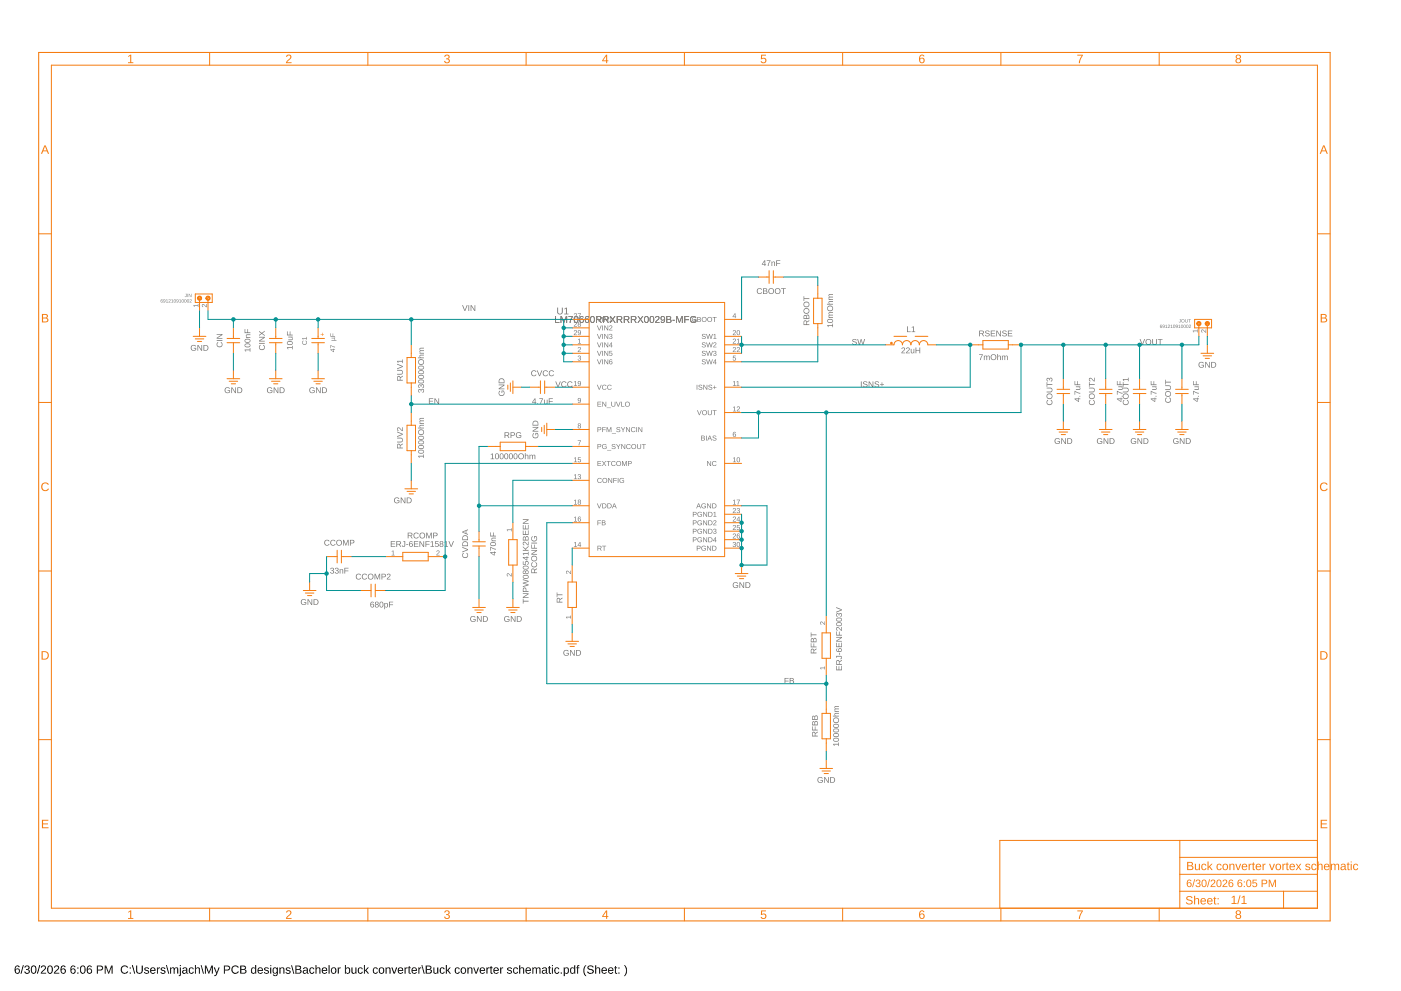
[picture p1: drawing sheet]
<svg xmlns="http://www.w3.org/2000/svg" width="420mm" height="297mm" viewBox="0 0 420 297" stroke-linecap="round" stroke-linejoin="round" font-family="sans-serif">
<path d="M4.8 289.5l.2-.1a.71 .71 0 0 1 .9 .5h-.3a.51 .51 0 0 0-.6-.2 .51 .51 0 0 0-.3 .6v.3a.78 .78 0 0 1 1.2 .1 .78 .78 0 0 1-.4 1.2 .78 .78 0 0 1-1-.6l-.1-1.2zM4.6 291a.55 .55 0 0 0 1.1 0 .55 .55 0 0 0-1.1 0zM6.9 289.3h.2l-.7 2.6h-.2zM7.6 289.5a.7 .7 0 0 1 1.1 0 .7 .7 0 0 1-.3 1.1 .72 .72 0 0 1 .4 1.1 .72 .72 0 0 1-1.1 .1l-.4-.6h.3a.49 .49 0 0 0 .7 .4 .49 .49 0 0 0 .2-.7l-.6-.2v-.2a.47 .47 0 0 0 .6-.3 .47 .47 0 0 0-.3-.6 .47 .47 0 0 0-.6 .4h-.3zM9.6 289.5a.91 .91 0 0 1 1.1 .1 .91 .91 0 0 1 .2 1 .91 .91 0 0 1-.8 1.3 .91 .91 0 0 1-.9-1.3zM9.8 289.7a1.31 1.31 0 0 0 .3 1.9 1.21 1.21 0 0 0 0-2zM11.8 289.3h.3l-.7 2.6h-.3zM12.5 289.6a.79 .79 0 0 1 1.2 .1 .79 .79 0 0 1-.4 1.2l-.7 .7h1.2v.2h-1.6l.1-.4 .7-.6a.52 .52 0 0 0 .5-.8 .52 .52 0 0 0-.9-.1l-.4 .1zM14.5 289.5a.91 .91 0 0 1 1.1 .1 .91 .91 0 0 1 .2 1 .91 .91 0 0 1-.8 1.3 .91 .91 0 0 1-.8-1.3zM14.7 289.7a1.31 1.31 0 0 0 .3 1.9 1.21 1.21 0 0 0 0-2zM16.4 289.6a.79 .79 0 0 1 1.3 .1 .79 .79 0 0 1-.5 1.2l-.7 .7h1.3v.2h-1.6l.1-.4 .6-.6a.52 .52 0 0 0 .5-.8 .52 .52 0 0 0-.9-.1l-.3 .1zM18.5 289.5l.2-.1a.71 .71 0 0 1 1 .5h-.3a.51 .51 0 0 0-.6-.2 .51 .51 0 0 0-.3 .6l-.1 .3a.78 .78 0 0 1 1.2 .1 .78 .78 0 0 1-.3 1.2 .78 .78 0 0 1-1.1-.6v-1.2zM18.4 291a.52 .52 0 0 0 1 0 .52 .52 0 0 0-1 0zM21.5 289.5l.2-.1a.71 .71 0 0 1 .9 .5h-.3a.51 .51 0 0 0-.6-.2 .51 .51 0 0 0-.3 .6v.3a.78 .78 0 0 1 1.2 .1 .78 .78 0 0 1-.3 1.2 .78 .78 0 0 1-1.1-.6l-.1-1.2zM21.4 291a.52 .52 0 0 0 1 0 .52 .52 0 0 0-1 0zM23.2 290h.3v.3h-.3zM23.2 291.5h.3v.3h-.3zM24.4 289.5a.91 .91 0 0 1 1 .1 .91 .91 0 0 1 .3 1 .91 .91 0 0 1-.9 1.3 .91 .91 0 0 1-.8-1.3zM24.5 289.7a1.31 1.31 0 0 0 .3 1.9 1.21 1.21 0 0 0 0-2zM26.4 289.5l.2-.1a.71 .71 0 0 1 1 .5h-.3a.51 .51 0 0 0-.7-.2 .51 .51 0 0 0-.3 .6v.3a.78 .78 0 0 1 1.2 .1 .78 .78 0 0 1-.3 1.2 .78 .78 0 0 1-1.1-.6l-.1-1.2zM26.3 291a.52 .52 0 0 0 1 0 .52 .52 0 0 0-1 0zM29 289.4h1.1a.75 .75 0 0 1 .8 .7 .75 .75 0 0 1-.8 .8h-.7v.9h-.4zM29.4 289.7v.9h1a.49 .49 0 0 0-.1-.9zM31.4 289.4h.4l.8 2.1 .7-2.1h.5v2.4h-.3v-2.1l-.8 2.1h-.2l-.8-2.1v2.1h-.3zM36.5 289.7a1.21 1.21 0 0 1 1.9 .3l-.3 .1a.9 .9 0 0 0-1.3-.1 .9 .9 0 0 0 .1 1.3 .9 .9 0 0 0 1.3-.2l.2 .1a1.25 1.25 0 0 1-1.8 .4 1.25 1.25 0 0 1-.1-1.9zM38.9 290h.3v.3h-.3zM38.9 291.5h.3v.3h-.3zM39.6 289.3h.2l.7 2.6h-.2zM40.8 289.4h.3v1.5a.68 .68 0 0 0 .7 .7 .68 .68 0 0 0 .7-.7v-1.5h.3v1.5a1.01 1.01 0 0 1-1 1 1.01 1.01 0 0 1-1-.9zM43.4 290.1a.85 .85 0 0 1 1.3 .3h-.3a.39 .39 0 0 0-.5-.3 .39 .39 0 0 0-.2 .5l.2 .1a.68 .68 0 0 1 .8 .8 .68 .68 0 0 1-1.1 .3l-.4-.4h.3a.45 .45 0 0 0 .5 .3 .45 .45 0 0 0 .4-.5l-.3-.1a.61 .61 0 0 1-.7-.3 .61 .61 0 0 1 0-.7zM45.2 290.2a.85 .85 0 0 1 1.1-.2 .85 .85 0 0 1 .4 1h-1.4a.54 .54 0 0 0 .4 .6 .54 .54 0 0 0 .6-.2h.3a.95 .95 0 0 1-1.4 .2 .95 .95 0 0 1 0-1.4zM45.5 290.3l-.2 .4h1l-.3-.5zM47.1 290h.3v.4l.1-.4h.4v.2l-.5 .3v1.3h-.3zM48.4 290.1a.85 .85 0 0 1 1.2 .3h-.3a.39 .39 0 0 0-.4-.3 .39 .39 0 0 0-.3 .5l.2 .1a.68 .68 0 0 1 .8 .8 .68 .68 0 0 1-1.1 .3l-.4-.4h.3a.45 .45 0 0 0 .5 .3 .45 .45 0 0 0 .4-.5l-.3-.1a.61 .61 0 0 1-.7-.3 .61 .61 0 0 1 .1-.7zM49.8 289.3h.2l.8 2.6h-.3zM51 290h.3v.3a.58 .58 0 0 1 .5-.4 .58 .58 0 0 1 .6 .4 .58 .58 0 0 1 .7-.4 .58 .58 0 0 1 .4 .7v1.2h-.3l-.1-1.4a.41 .41 0 0 0-.5-.2 .41 .41 0 0 0-.2 .6v1h-.3v-1.4a.41 .41 0 0 0-.6-.2 .41 .41 0 0 0-.2 .6v1h-.3zM53.9 289.3h.3v.3h-.3zM53.9 290h.3v2.1l-.1 .4-.4 .1-.1-.3 .3-.1zM54.9 290.1a.74 .74 0 0 1 .8-.2 .74 .74 0 0 1 .5 .7v.9l.2 .3h-.3l-.2-.3a.63 .63 0 0 1-.8 .4 .63 .63 0 0 1-.5-.8 .63 .63 0 0 1 .8-.4h.5a.42 .42 0 0 0-.3-.5 .42 .42 0 0 0-.6 .3l-.3-.1zM55 291.2a.45 .45 0 0 0 .9 0 .45 .45 0 0 0-.9 0zM56.8 290.2a.76 .76 0 0 1 1.3 .3h-.3a.48 .48 0 0 0-.7-.3 .48 .48 0 0 0-.2 .7 .48 .48 0 0 0 .3 .7 .48 .48 0 0 0 .6-.3h.3a.83 .83 0 0 1-1.1 .5 .83 .83 0 0 1-.4-1.2zM58.5 289.3h.3v1a.63 .63 0 0 1 .7-.3 .63 .63 0 0 1 .5 .6v1.2h-.4v-1.1a.45 .45 0 0 0-.4-.5 .45 .45 0 0 0-.4 .5v1.1h-.3zM60.2 289.3h.3l.7 2.6h-.3zM61.5 289.4h.4l.7 2.1 .8-2.1h.4v2.4h-.3v-2.1l-.7 2.1h-.3l-.8-2.1v2.1h-.2zM64.1 290h.3l.6 1.5 .5-1.5h.4l-.9 2.2a.41 .41 0 0 1-.3 .4 .41 .41 0 0 1-.5-.3h.3l.4-.5zM67.1 289.4h1.1a.75 .75 0 0 1 .8 .7 .75 .75 0 0 1-.8 .8h-.7v.9h-.4zM67.5 289.7v.9h1a.49 .49 0 0 0-.1-.9zM69.7 289.7a1.21 1.21 0 0 1 1.9 .3l-.3 .1a.9 .9 0 0 0-1.3-.1 .9 .9 0 0 0 0 1.3 .9 .9 0 0 0 1.4-.2l.2 .1a1.25 1.25 0 0 1-1.8 .4 1.25 1.25 0 0 1-.1-1.9zM72.1 289.4a1.58 1.58 0 0 1 1.6 .3l.1 .5-.5 .4a.66 .66 0 0 1 .6 .8 .66 .66 0 0 1-.9 .4h-.9zM72.4 289.7v.7l1-.2-.1-.4zM72.4 290.7v.9h.8l.4-.3-.3-.5zM75.4 290.2l.5-.3 .6 .4v-1h.3v2.5h-.3v-.3a.71 .71 0 0 1-.9 .3 .71 .71 0 0 1-.3-.9zM75.7 290.3a.66 .66 0 0 0-.2 .9 .66 .66 0 0 0 .9 .3 .67 .67 0 0 0 .1-.9 .67 .67 0 0 0-.8-.3zM77.4 290.2a.85 .85 0 0 1 1.1-.2 .85 .85 0 0 1 .4 1h-1.4a.54 .54 0 0 0 .4 .6 .54 .54 0 0 0 .7-.2h.2a.95 .95 0 0 1-1.4 .2 .95 .95 0 0 1 0-1.4zM77.7 290.3l-.1 .4h1l-.3-.5zM79.4 290.1a.85 .85 0 0 1 1.2 .3h-.2a.39 .39 0 0 0-.5-.3 .39 .39 0 0 0-.3 .5l.2 .1a.68 .68 0 0 1 .9 .8 .68 .68 0 0 1-1.2 .3l-.4-.4h.3a.45 .45 0 0 0 .5 .3 .45 .45 0 0 0 .4-.5l-.2-.1a.61 .61 0 0 1-.8-.3 .61 .61 0 0 1 .1-.7zM81 289.3h.4v.3h-.4zM81 290h.4v1.8h-.4zM81.9 290.2a.66 .66 0 0 1 1.1 .1v-.3h.3v1.8a.79 .79 0 0 1-.6 .8 .79 .79 0 0 1-.9-.5l.7 .2a.59 .59 0 0 0 .5-.8 .77 .77 0 0 1-1.1 .2 .77 .77 0 0 1-.1-1.1zM82.2 290.4a.65 .65 0 0 0-.2 .8 .65 .65 0 0 0 .9 .2 .65 .65 0 0 0 .1-.8 .65 .65 0 0 0-.8-.2zM83.8 290h.3v.3a.63 .63 0 0 1 .7-.3 .63 .63 0 0 1 .5 .6v1.2h-.3v-1.1a.45 .45 0 0 0-.5-.5 .45 .45 0 0 0-.4 .6v1h-.3zM85.9 290.1a.85 .85 0 0 1 1.2 .3h-.2a.39 .39 0 0 0-.5-.3 .39 .39 0 0 0-.3 .5l.2 .1a.68 .68 0 0 1 .8 .8 .68 .68 0 0 1-1.1 .3l-.4-.4h.3a.45 .45 0 0 0 .5 .3 .45 .45 0 0 0 .4-.5l-.3-.1a.61 .61 0 0 1-.7-.3 .61 .61 0 0 1 .1-.7zM87.3 289.3h.3l.7 2.6h-.3zM88.6 289.4a1.58 1.58 0 0 1 1.6 .3l.1 .5-.5 .4a.66 .66 0 0 1 .6 .8 .66 .66 0 0 1-.8 .4h-1zM88.9 289.7v.7l1-.2-.1-.4zM88.9 290.7v.9h.8l.4-.3-.3-.5zM91.1 290.1a.74 .74 0 0 1 .8-.2 .74 .74 0 0 1 .4 .7v.9l.3 .3h-.4l-.2-.3a.63 .63 0 0 1-.8 .4 .63 .63 0 0 1-.4-.8 .63 .63 0 0 1 .8-.4h.4a.42 .42 0 0 0-.3-.5 .42 .42 0 0 0-.5 .3l-.3-.1zM91.1 291.2a.45 .45 0 0 0 .9 0 .45 .45 0 0 0-.9 0zM93 290.2a.76 .76 0 0 1 1.3 .3h-.4a.48 .48 0 0 0-.6-.3 .48 .48 0 0 0-.2 .7 .48 .48 0 0 0 .2 .7 .48 .48 0 0 0 .7-.3h.3a.83 .83 0 0 1-1.2 .5 .83 .83 0 0 1-.3-1.2zM94.6 289.3h.3v1a.63 .63 0 0 1 .7-.3 .63 .63 0 0 1 .5 .6v1.2h-.3v-1.1a.45 .45 0 0 0-.5-.5 .45 .45 0 0 0-.4 .5v1.1h-.3zM96.7 290.2a.85 .85 0 0 1 1-.2 .85 .85 0 0 1 .4 1h-1.3a.54 .54 0 0 0 .3 .6 .54 .54 0 0 0 .7-.2h.3a.95 .95 0 0 1-1.4 .2 .95 .95 0 0 1 0-1.4zM97 290.3l-.2 .4h1l-.3-.5zM98.5 289.3h.3v2.5h-.3zM99.4 290.2a.91 .91 0 0 1 1.3 .1 .91 .91 0 0 1-.1 1.3 .91 .91 0 0 1-1.3-.2zM99.8 290.3l-.1 .1a.72 .72 0 0 0-.2 .8 .72 .72 0 0 0 .9 .4l.1-.1a.72 .72 0 0 0 .1-.9 .72 .72 0 0 0-.8-.3zM101.3 290h.3v.4l.2-.4h.4v.2l-.6 .3v1.3h-.3zM103.4 289.3h.4l-.1 1a.71 .71 0 0 1 1-.3 .71 .71 0 0 1 .3 .9 .76 .76 0 0 1-.9 1l-.3-.3-.1 .2h-.3zM104 290.3l-.1 .1a.67 .67 0 0 0-.2 .8 .67 .67 0 0 0 .9 .3 .71 .71 0 0 0 .1-.9 .71 .71 0 0 0-.7-.3zM105.4 290h.3v1.2a.45 .45 0 0 0 .5 .5 .45 .45 0 0 0 .4-.6v-1.1h.3v1.8h-.3v-.3a.63 .63 0 0 1-.7 .4 .63 .63 0 0 1-.5-.7zM107.5 290.2a.76 .76 0 0 1 1.3 .3h-.3a.48 .48 0 0 0-.7-.3 .48 .48 0 0 0-.2 .7 .48 .48 0 0 0 .3 .7 .48 .48 0 0 0 .6-.3h.3a.83 .83 0 0 1-1.1 .5 .83 .83 0 0 1-.4-1.2zM109.1 289.3h.4v1.6l.8-.9h.3l-.7 .8 .8 1h-.4l-.6-.8-.2 .2v.6h-.4zM112 290.2a.76 .76 0 0 1 1.3 .3h-.3a.48 .48 0 0 0-.6-.3 .48 .48 0 0 0-.3 .7 .48 .48 0 0 0 .3 .7 .48 .48 0 0 0 .6-.3h.3a.83 .83 0 0 1-1.1 .5 .83 .83 0 0 1-.4-1.2zM113.8 290.2a.91 .91 0 0 1 1.3 .1 .91 .91 0 0 1-.2 1.3 .91 .91 0 0 1-1.2-.2zM114.1 290.3l-.1 .1a.72 .72 0 0 0-.1 .8 .72 .72 0 0 0 .8 .4l.1-.1a.72 .72 0 0 0 .1-.9 .72 .72 0 0 0-.8-.3zM115.6 290h.3v.3a.63 .63 0 0 1 .8-.3 .63 .63 0 0 1 .4 .6v1.2h-.3v-1.1a.45 .45 0 0 0-.5-.5 .45 .45 0 0 0-.4 .6v1h-.3zM117.4 290h.3l.5 1.6 .6-1.6h.3l-.7 1.8h-.4zM119.5 290.2a.85 .85 0 0 1 1-.2 .85 .85 0 0 1 .4 1h-1.3a.54 .54 0 0 0 .3 .6 .54 .54 0 0 0 .7-.2h.3a.95 .95 0 0 1-1.4 .2 .95 .95 0 0 1 0-1.4zM119.7 290.3l-.1 .4h1l-.3-.5zM121.3 290h.3v.4l.2-.4h.4v.2l-.5 .3-.1 1.3h-.3zM122.6 289.6h.2v.4h.4v.2h-.4v1.2l.4 .4-.6-.1-.1-1.5h-.2v-.2h.2zM123.6 290.2a.85 .85 0 0 1 1-.2 .85 .85 0 0 1 .5 1h-1.4a.54 .54 0 0 0 .4 .6 .54 .54 0 0 0 .6-.2h.3a.95 .95 0 0 1-1.4 .2 .95 .95 0 0 1 0-1.4zM123.9 290.3l-.2 .4h1l-.3-.5zM125.4 290h.3l.1 .4 .1-.4h.4v.2l-.5 .3v1.3h-.3zM126.4 289.3h.3l.7 2.6h-.3zM127.7 289.4a1.58 1.58 0 0 1 1.6 .3l.1 .5-.5 .4a.66 .66 0 0 1 .6 .8 .66 .66 0 0 1-.9 .4h-.9zM128 289.7v.7l1-.2-.1-.4zM128 290.7v.9h.8l.4-.3-.3-.5zM130 290h.3v1.2a.45 .45 0 0 0 .5 .5 .45 .45 0 0 0 .3-.6v-1.1h.3l.1 1.8h-.3v-.3a.63 .63 0 0 1-.8 .4 .63 .63 0 0 1-.4-.7zM132.1 290.2a.76 .76 0 0 1 1.3 .3h-.4a.48 .48 0 0 0-.6-.3 .48 .48 0 0 0-.2 .7 .48 .48 0 0 0 .2 .7 .48 .48 0 0 0 .7-.3h.3a.83 .83 0 0 1-1.2 .5 .83 .83 0 0 1-.3-1.2zM133.7 289.3h.3v1.6l.8-.9h.4l-.8 .8 .8 1h-.3l-.7-.8-.2 .2v.6h-.3zM136.6 290.2a.76 .76 0 0 1 1.3 .3h-.3a.48 .48 0 0 0-.7-.3 .48 .48 0 0 0-.2 .7 .48 .48 0 0 0 .2 .7 .48 .48 0 0 0 .7-.3h.3a.83 .83 0 0 1-1.1 .5 .83 .83 0 0 1-.4-1.2zM138.3 290.2a.91 .91 0 0 1 1.3 .1 .91 .91 0 0 1-.1 1.3 .91 .91 0 0 1-1.3-.2zM138.7 290.3l-.1 .1a.72 .72 0 0 0-.2 .8 .72 .72 0 0 0 .9 .4v-.1a.72 .72 0 0 0 .2-.9 .72 .72 0 0 0-.8-.3zM140.2 290h.3v.3a.63 .63 0 0 1 .7-.3 .63 .63 0 0 1 .5 .6v1.2h-.3v-1.1a.45 .45 0 0 0-.5-.5 .45 .45 0 0 0-.4 .6v1h-.3zM141.9 290h.4l.5 1.6 .5-1.6h.4l-.7 1.8h-.4zM144 290.2a.85 .85 0 0 1 1.1-.2 .85 .85 0 0 1 .4 1h-1.3a.54 .54 0 0 0 .3 .6 .54 .54 0 0 0 .7-.2h.2a.95 .95 0 0 1-1.4 .2 .95 .95 0 0 1 0-1.4zM144.3 290.3l-.1 .4h1l-.3-.5zM145.9 290h.3v.4l.2-.4h.4v.2l-.6 .3v1.3h-.3zM147.2 289.6h.2v.4h.3v.2h-.3v1.2l.4 .4-.7-.1v-1.5h-.2v-.2h.2zM148.2 290.2a.85 .85 0 0 1 1-.2 .85 .85 0 0 1 .4 1h-1.3a.54 .54 0 0 0 .3 .6 .54 .54 0 0 0 .7-.2h.3a.95 .95 0 0 1-1.5 .2 .95 .95 0 0 1 .1-1.4zM148.4 290.3l-.1 .4h1l-.3-.5zM150 290h.3v.4l.2-.4h.4v.2l-.5 .3-.1 1.3h-.3zM152.3 290.1a.85 .85 0 0 1 1.2 .3h-.2a.39 .39 0 0 0-.5-.3 .39 .39 0 0 0-.3 .5l.2 .1a.68 .68 0 0 1 .8 .8 .68 .68 0 0 1-1.1 .3l-.4-.4h.3a.45 .45 0 0 0 .5 .3 .45 .45 0 0 0 .4-.5l-.3-.1a.61 .61 0 0 1-.7-.3 .61 .61 0 0 1 .1-.7zM154.1 290.2a.76 .76 0 0 1 1.3 .3h-.4a.48 .48 0 0 0-.6-.3 .48 .48 0 0 0-.2 .7 .48 .48 0 0 0 .2 .7 .48 .48 0 0 0 .7-.3h.3a.83 .83 0 0 1-1.2 .5 .83 .83 0 0 1-.3-1.2zM155.7 289.3h.3v1a.63 .63 0 0 1 .7-.3 .63 .63 0 0 1 .5 .6v1.2h-.3v-1.1a.45 .45 0 0 0-.5-.5 .45 .45 0 0 0-.4 .5v1.1h-.3zM157.8 290.2a.85 .85 0 0 1 1-.2 .85 .85 0 0 1 .4 1h-1.3a.54 .54 0 0 0 .3 .6 .54 .54 0 0 0 .7-.2h.3a.95 .95 0 0 1-1.4 .2 .95 .95 0 0 1 0-1.4zM158 290.3l-.1 .4h1l-.3-.5zM159.6 290h.3v.3a.58 .58 0 0 1 .6-.4 .58 .58 0 0 1 .5 .4 .58 .58 0 0 1 .7-.4 .58 .58 0 0 1 .4 .7v1.2h-.3v-1.4a.41 .41 0 0 0-.6-.2 .41 .41 0 0 0-.2 .6v1h-.3v-1.4a.41 .41 0 0 0-.5-.2 .41 .41 0 0 0-.3 .6v1h-.3zM162.8 290.1a.74 .74 0 0 1 .8-.2 .74 .74 0 0 1 .4 .7v.9l.3 .3h-.4l-.2-.3a.63 .63 0 0 1-.8 .4 .63 .63 0 0 1-.4-.8 .63 .63 0 0 1 .8-.4h.4a.42 .42 0 0 0-.3-.5 .42 .42 0 0 0-.5 .3l-.3-.1zM162.8 291.2a.45 .45 0 0 0 .9 0 .45 .45 0 0 0-.9 0zM164.7 289.6h.2v.4h.3v.2h-.3v1.2l.4 .4-.7-.1v-1.5h-.2v-.2h.2zM165.5 289.3h.3v.3h-.3zM165.5 290h.3v1.8h-.3zM166.4 290.2a.76 .76 0 0 1 1.3 .3h-.3a.48 .48 0 0 0-.6-.3 .48 .48 0 0 0-.3 .7 .48 .48 0 0 0 .3 .7 .48 .48 0 0 0 .6-.3h.3a.83 .83 0 0 1-1.1 .5 .83 .83 0 0 1-.4-1.2zM168.2 291.5h.3v.3h-.3zM169 290h.3l.1 .3a.71 .71 0 0 1 .9-.3 .71 .71 0 0 1 .3 .9 .76 .76 0 0 1-.9 .9l-.3-.2v1h-.3zM169.6 290.3l-.1 .1a.67 .67 0 0 0-.2 .8 .67 .67 0 0 0 .9 .3 .71 .71 0 0 0 .2-.9 .71 .71 0 0 0-.8-.3zM171.1 290.2l.5-.3 .6 .4v-1h.3v2.5h-.3v-.3a.71 .71 0 0 1-.9 .3 .71 .71 0 0 1-.4-.9zM171.4 290.3a.66 .66 0 0 0-.2 .9 .66 .66 0 0 0 .9 .3 .67 .67 0 0 0 .1-.9 .67 .67 0 0 0-.8-.3zM173.2 289.4l.5-.1v.2l-.3 .2v.3h.3v.2h-.3v1.6h-.3v-1.6h-.3zM175.6 289.3h.3a2.48 2.48 0 0 0 0 3.3 1.7 1.7 0 0 1-.9-2zM176.3 289.7a1.11 1.11 0 0 1 1.7 .2l-.3 .1a.54 .54 0 0 0-.7-.5 .54 .54 0 0 0-.3 .8 1.03 1.03 0 0 1 1.3 1.3 1.25 1.25 0 0 1-1.9-.3l.3-.1a.65 .65 0 0 0 .7 .5 .65 .65 0 0 0 .5-.8l-1-.3a.6 .6 0 0 1-.3-.9zM178.5 289.3h.3v1a.63 .63 0 0 1 .7-.3 .63 .63 0 0 1 .5 .6v1.2h-.3v-1.1a.45 .45 0 0 0-.5-.5 .45 .45 0 0 0-.4 .5v1.1h-.3zM180.6 290.2a.85 .85 0 0 1 1-.2 .85 .85 0 0 1 .4 1h-1.3a.54 .54 0 0 0 .3 .6 .54 .54 0 0 0 .7-.2h.3a.95 .95 0 0 1-1.5 .2 .95 .95 0 0 1 .1-1.4zM180.8 290.3l-.1 .4h1l-.3-.5zM182.5 290.2a.85 .85 0 0 1 1.1-.2 .85 .85 0 0 1 .4 1h-1.3a.54 .54 0 0 0 .3 .6 .54 .54 0 0 0 .7-.2h.2a.95 .95 0 0 1-1.4 .2 .95 .95 0 0 1 0-1.4zM182.8 290.3l-.1 .4h1l-.3-.5zM184.5 289.6h.2v.4h.4v.2h-.4v1.2l.4 .4-.6-.1-.1-1.5h-.2v-.2h.2zM185.5 290h.3v.3h-.3zM185.5 291.5h.3v.3h-.3zM187.1 289.3a1.7 1.7 0 0 1 .9 2l-.4 1-.5 .3a2.48 2.48 0 0 0 0-3.3z" fill="#000"/>
<g fill="#757575">
<path d="M117.5 165.3l.5-.3v1.3l.4 .2h-1l.4-.2v-1.1l-.3 .2z"/>
<path d="M131 165.1a.5 .5 0 0 1 .8 .2 .5 .5 0 0 1-.4 .7l-.3 .3h.7v.2h-.9l.6-.9a.28 .28 0 0 0 0-.4 .28 .28 0 0 0-.4 .2h-.2z"/>
<path d="M152 158.7h1.3l.2-.4v1l-.2-.4h-1.1l.2 .3h-.2z"/>
<path d="M152.1 172a1.04 1.04 0 0 1 1.2 .6v-.8h.2v1l-.9-.7a.28 .28 0 0 0-.5 .1 .28 .28 0 0 0 .3 .4v.2l-.4-.3z"/>
<path d="M169.8 184.9h1.3l.1-.4v.9l-.1-.3h-1.2l.3 .3h-.2z"/>
<path d="M169.9 171.2a1.04 1.04 0 0 1 1.2 .6v-.8h.1v1l-.8-.7a.28 .28 0 0 0-.5 .1 .28 .28 0 0 0 .3 .4l-.1 .2-.3-.3z"/>
<path d="M246 200.1h1.3l.1-.3v.9l-.1-.4h-1.2l.3 .3h-.2z"/>
<path d="M246 186.4a1.04 1.04 0 0 1 1.3 .6v-.7h.1v1l-.8-.7a.28 .28 0 0 0-.5 0 .28 .28 0 0 0 .2 .4v.2l-.3-.3z"/>
<path d="M58 91.5h1.3l.2-.4v.9l-.2-.3h-1.1l.2 .3h-.1z"/>
<path d="M60.6 91.3a1.04 1.04 0 0 1 1.3 .6v-.8h.1v1l-.8-.7a.28 .28 0 0 0-.5 .1 .28 .28 0 0 0 .2 .4v.2l-.3-.3z"/>
<path d="M357.7 99.1h1.3l.2-.4v.9l-.2-.3h-1.1l.2 .3h-.2z"/>
<path d="M360.3 98.9a1.04 1.04 0 0 1 1.3 .6v-.8h.1v1l-.8-.7a.28 .28 0 0 0-.5 .1 .28 .28 0 0 0 .2 .4v.2l-.3-.3z"/>
<path d="M173.4 101.8l.5-.3v1.3l.3 .2h-.9l.4-.2v-1.1l-.3 .2z"/>
<path d="M173.4 104.1a.5 .5 0 0 1 .8 .3 .5 .5 0 0 1-.4 .6l-.3 .4h.7v.1h-.9l.6-.8a.28 .28 0 0 0 0-.5 .28 .28 0 0 0-.4 .2h-.2z"/>
<path d="M173.4 106.7a.43 .43 0 0 1 .7 0 .43 .43 0 0 1-.2 .6 .39 .39 0 0 1 .3 .5 .39 .39 0 0 1-.5 .3l-.4-.2 .1-.2a.3 .3 0 0 0 .4 .2 .3 .3 0 0 0 .2-.4l-.4-.3a.29 .29 0 0 0 .4-.1 .29 .29 0 0 0-.2-.4 .29 .29 0 0 0-.4 .3h-.1z"/>
<path d="M219.8 106.6h.9v.2h-.7v.4a.5 .5 0 0 1 .7 .3 .5 .5 0 0 1-.3 .6 .5 .5 0 0 1-.7-.4l.5 .2a.34 .34 0 0 0 .3-.4 .34 .34 0 0 0-.5-.1h-.2z"/>
<path d="M173.3 132h.9l-.5 1.5h-.2l.1-.4 .5-.9h-.8z"/>
<path d="M73.4 104.8h1.5v-.5h.2v1.1h-.2v-.4h-1.3l.3 .4h-.3zM73.4 103.2a.82 .82 0 0 1 1.1-.3 .82 .82 0 0 1 .4 1.1 .85 .85 0 0 1-1 .1 .85 .85 0 0 1-.5-.9zM73.6 103.4a.68 .68 0 0 0 .6 .5 .68 .68 0 0 0 .7-.5l-.7-.2zM73.4 101.8a.82 .82 0 0 1 1.1-.3 .82 .82 0 0 1 .4 1.1 .85 .85 0 0 1-1 .2 .85 .85 0 0 1-.5-1zM73.6 102a.68 .68 0 0 0 .6 .5 .68 .68 0 0 0 .7-.5l-.7-.2zM73.8 100.3l1.3-.1v.2h-.9a.32 .32 0 0 0-.3 .4 .32 .32 0 0 0 .4 .3h.8v.2h-1.3l.2-.2-.2-.3zM73.4 98.6h.2v1h.6v-.9h.2v.9h.7v.3h-1.7z"/>
<path d="M86.1 104.1h1.5v-.5h.2v1.1h-.2v-.4h-1.3l.3 .4h-.3zM86.1 102.5a.82 .82 0 0 1 1.1-.3 .82 .82 0 0 1 .4 1.1 .85 .85 0 0 1-1 .1 .85 .85 0 0 1-.5-.9zM86.3 102.7a.68 .68 0 0 0 .6 .5 .68 .68 0 0 0 .7-.5l-.7-.2zM86.5 100.9h1.3l-.2 .2a.44 .44 0 0 1 .2 .5 .44 .44 0 0 1-.5 .4h-.8v-.2h.8a.32 .32 0 0 0 .4-.4 .32 .32 0 0 0-.5-.3h-.7zM86.1 99.3h.2v1h.6v-.9h.2v.9h.7v.2h-1.7z"/>
<path d="M99.2 170.3a.5 .5 0 0 1 .8 0 .5 .5 0 0 1-.2 .7 .53 .53 0 0 1 0 1 .53 .53 0 0 1-.8-.5h.2a.35 .35 0 0 0 .5 .3 .35 .35 0 0 0 .2-.6l-.5-.1v-.2a.33 .33 0 0 0 .5-.1 .33 .33 0 0 0-.2-.5 .33 .33 0 0 0-.4 .3h-.3zM100.6 170.3a.5 .5 0 0 1 .8 0 .5 .5 0 0 1-.2 .7 .53 .53 0 0 1 0 1 .53 .53 0 0 1-.8-.5h.2a.35 .35 0 0 0 .5 .3 .35 .35 0 0 0 .1-.6l-.4-.1v-.2a.33 .33 0 0 0 .5-.1 .33 .33 0 0 0-.2-.5 .33 .33 0 0 0-.4 .3h-.3zM101.9 170.6l.2 .2a.44 .44 0 0 1 .5-.2 .44 .44 0 0 1 .3 .4v.9h-.2v-.8a.32 .32 0 0 0-.4-.4 .32 .32 0 0 0-.2 .5v.7h-.2zM103.3 170.2h1.2v.2h-1v.6h1v.2h-1v.7h-.2z"/>
<path d="M111.3 180.4h.6l.2 .3-.6-.1-.2 .6a.57 .57 0 0 1 .8 .2 .57 .57 0 0 1-.4 .8 .57 .57 0 0 1-.6-.7zM111.2 181.5a.4 .4 0 0 0 .8 0 .4 .4 0 0 0-.8 0zM112.6 180.5a.5 .5 0 0 1 .8-.1 .5 .5 0 0 1-.2 .8 .49 .49 0 0 1 .2 .7 .49 .49 0 0 1-.8 0 .49 .49 0 0 1 .2-.7l-.3-.3zM112.7 180.8a.32 .32 0 0 0 .6 0 .32 .32 0 0 0-.6 0zM112.6 181.6a.4 .4 0 0 0 .8 0 .4 .4 0 0 0-.8 0zM114.1 180.4a.83 .83 0 0 1 .9 .8 .83 .83 0 0 1-.8 .9 1.13 1.13 0 0 1-.1-1.7zM114.2 180.6l-.1 .1a.77 .77 0 0 0 .5 1.2l.1-.2a.77 .77 0 0 0-.5-1.1zM115.2 180.8l.3 .2a.57 .57 0 0 1 .8-.1 .57 .57 0 0 1 0 .8l-.4 .4-.4-.2v.7h-.2zM115.6 181a.44 .44 0 0 0-.2 .6 .44 .44 0 0 0 .7 .1v-.7zM116.7 180.4h1.2v.1h-1v.7h1v.2h-1v.7h-.2z"/>
<path d="M160.4 119.4h.2v1.2h.2l-.2 .1v.4h-.2v-.4h-.8zM160.4 119.7l-.6 .9h.6zM161.1 120.9h.3v.2h-.3zM161.7 119.4h1.2l-.6 1.7h-.3l.1-.4 .5-1.1h-.9zM163.1 119.8h.3v.8a.32 .32 0 0 0 .3 .4 .32 .32 0 0 0 .3-.4v-.8h.2v1.3l-.2-.2a.44 .44 0 0 1-.5 .2 .44 .44 0 0 1-.4-.4zM164.6 119.4h1.2v.2h-1v.6h1v.2h-1v.7h-.2z"/>
<path d="M147 165.5h1.2l.1-.3v.3h.4v.2h-.4v.8h-.1l-1.2-.8zM147.3 165.7l.9 .6v-.6zM147 163.9l1.7 .6v.2l-1.5-.6v.9h-.2zM147.1 162.8a.82 .82 0 0 1 1.1-.4 .82 .82 0 0 1 .3 1.1 .85 .85 0 0 1-1 .2 .85 .85 0 0 1-.4-.9zM147.2 162.9a.68 .68 0 0 0 .7 .6 .68 .68 0 0 0 .6-.6l-.6-.2zM147.5 161.3l1.2-.1v.2h-.8a.32 .32 0 0 0-.4 .3 .32 .32 0 0 0 .5 .3h.7v.2h-1.3l.2-.2-.2-.3zM147 159.6h.2v1h.6v-1h.2v1h.7v.2h-1.7z"/>
<path d="M229.3 78h.2v1.2h.2l-.2 .1v.4h-.2v-.4h-.8zM229.3 78.3l-.6 .9h.6zM229.9 78h1.2l-.6 1.7h-.2v-.4l.6-1.1h-1zM231.4 78.4l.2 .2a.44 .44 0 0 1 .5-.2 .44 .44 0 0 1 .3 .5v.8h-.2v-.8a.32 .32 0 0 0-.3-.4 .32 .32 0 0 0-.3 .5v.7h-.2zM232.8 78h1.2v.2h-1v.6h1v.2h-1v.7h-.2z"/>
<path d="M357.8 119.4h1.2l.1-.2v.2h.4v.2h-.4v.9h-.1l-1.2-.8zM358.1 119.6l.9 .7v-.7zM359.3 118.7h.2v.2h-.2zM357.8 117.2l1.7 .6v.2l-1.5-.6v.9h-.2zM358.2 115.8h1.3l-.2 .2a.44 .44 0 0 1 .2 .5 .44 .44 0 0 1-.4 .4h-.9v-.2h.9a.32 .32 0 0 0 .3-.4 .32 .32 0 0 0-.4-.3h-.8zM357.8 114.2h.2v1h.6v-.9h.2v.9h.7v.2h-1.7z"/>
<path d="M270.5 104.3a.59 .59 0 0 1 .9 .2 .59 .59 0 0 1-.5 .8l-.3 .4h.9v.2h-1.2l.7-.9a.34 .34 0 0 0 .1-.6 .34 .34 0 0 0-.5 .2h-.3zM271.9 104.3a.59 .59 0 0 1 .9 .2 .59 .59 0 0 1-.5 .8l-.3 .4h.9v.2h-1.2l.7-.9a.34 .34 0 0 0 .1-.6 .34 .34 0 0 0-.6 .2h-.2zM273.1 104.6h.3v.8a.32 .32 0 0 0 .3 .4 .32 .32 0 0 0 .3-.5v-.7h.2v1.3l-.2-.2a.44 .44 0 0 1-.5 .2 .44 .44 0 0 1-.4-.5zM274.6 104.2h.2v.7h.9v-.7h.3v1.7h-.3v-.8h-.9v.8h-.2z"/>
<path d="M117.2 162.2h1.3v.2h-1.1v.5h1v.2h-1v.6h1.2v.2h-1.4zM118.9 162.2h.8a.5 .5 0 0 1 .6 .4 .5 .5 0 0 1-.4 .6l.4 .7h-.2l-.5-.7h-.5v.7h-.2zM119.1 162.4v.6h.6a.32 .32 0 0 0 .3-.3 .32 .32 0 0 0-.4-.3zM121 162.2h.5v1.4l-.3 .3h-.4l-.3-.4h.2a.29 .29 0 0 0 .3 .3 .29 .29 0 0 0 .3-.4v-1h-.3zM121.8 163.2h.6v.2h-.6zM122.9 162.3l.6-.1 .3 .3-.7-.1-.2 .6a.57 .57 0 0 1 .9 .3 .57 .57 0 0 1-.5 .7 .57 .57 0 0 1-.6-.6zM122.9 163.3a.37 .37 0 0 0 .7 0 .37 .37 0 0 0-.7 0zM124.1 162.2h1.3v.2h-1v.5h1v.2h-1v.6h1.1v.2h-1.4zM125.8 162.2h.3l.9 1.5v-1.5h.2v1.7h-.3l-.9-1.4v1.4h-.2zM127.6 162.2h1.2v.2h-1v.6h1v.2h-1v.7h-.2zM129.2 162.5l.6-.3v1.5h.4v.2h-1.1v-.2h.5v-1.3l-.4 .3zM130.5 162.2h1v.2h-.8v.5a.59 .59 0 0 1 .8 .3 .59 .59 0 0 1-.3 .8 .59 .59 0 0 1-.8-.5h.2a.38 .38 0 0 0 .6 .2 .38 .38 0 0 0 .1-.6 .38 .38 0 0 0-.6 0h-.2zM132 162.3a.5 .5 0 0 1 .8-.1 .5 .5 0 0 1-.2 .8 .49 .49 0 0 1 .2 .8 .49 .49 0 0 1-.8 0 .49 .49 0 0 1 .2-.8l-.3-.2zM132.1 162.6a.32 .32 0 0 0 .6 0 .32 .32 0 0 0-.6 0zM132 163.4a.4 .4 0 0 0 .8 0 .4 .4 0 0 0-.8 0zM133.3 162.5l.6-.3v1.5h.5v.2h-1.1v-.2h.4v-1.3l-.4 .3zM134.5 162.2h.2l.6 1.5 .6-1.5h.2l-.7 1.7h-.2z"/>
<path d="M147.2 136.2l.6-.3v1.5h.4v.2h-1.1v-.2h.5v-1.3l-.4 .3zM148.7 136a.83 .83 0 0 1 1 .7 .83 .83 0 0 1-.8 .9 1.13 1.13 0 0 1-.2-1.6zM148.9 136.1l-.1 .1a.77 .77 0 0 0 .4 1.2l.1-.1a.77 .77 0 0 0-.4-1.2zM150.1 136a.83 .83 0 0 1 1 .7 .83 .83 0 0 1-.9 .9 1.13 1.13 0 0 1-.1-1.6zM150.3 136.1l-.2 .1a.77 .77 0 0 0 .5 1.2l.1-.1a.77 .77 0 0 0-.4-1.2zM151.5 136a.83 .83 0 0 1 1 .7 .83 .83 0 0 1-.9 .9 1.13 1.13 0 0 1-.1-1.6zM151.7 136.1l-.2 .1a.77 .77 0 0 0 .5 1.2l.1-.1a.77 .77 0 0 0-.4-1.2zM152.9 136a.83 .83 0 0 1 .9 .7 .83 .83 0 0 1-.8 .9 1.13 1.13 0 0 1-.1-1.6zM153 136.1l-.1 .1a.77 .77 0 0 0 .5 1.2l.1-.1a.77 .77 0 0 0-.5-1.2zM154.3 136a.83 .83 0 0 1 .9 .7 .83 .83 0 0 1-.8 .9 1.13 1.13 0 0 1-.1-1.6zM154.4 136.1l-.1 .1a.77 .77 0 0 0 .5 1.2l.1-.1a.77 .77 0 0 0-.5-1.2zM155.3 136.8a.9 .9 0 0 1 1.8 0 .9 .9 0 0 1-1.8 0zM155.5 136.8a.7 .7 0 0 0 1.4 0 .7 .7 0 0 0-1.4 0zM157.4 135.8h.2v.7a.44 .44 0 0 1 .5-.2 .44 .44 0 0 1 .4 .5v.8h-.3v-.8a.32 .32 0 0 0-.3-.4 .32 .32 0 0 0-.3 .5v.7h-.2zM158.8 136.3l.2 .2a.4 .4 0 0 1 .4-.2 .4 .4 0 0 1 .4 .2 .41 .41 0 0 1 .4-.2 .41 .41 0 0 1 .3 .5v.8h-.2v-1l-.2-.1-.3 .2v.9h-.2l-.1-1-.3-.1-.2 1.1h-.2z"/>
<path d="M156.8 179.5h.2v.6h1.5v.2h-1.5v.6h-.2zM156.8 177.8h1.7v.3l-1.4 .9h1.4v.2h-1.7v-.2l1.5-1h-1.5zM156.9 176.3a.53 .53 0 0 1 .6-.2 .53 .53 0 0 1 .3 .6v.5h.7v.2h-1.7zM157.1 176.4l-.1 .8h.7l-.1-.7zM156.8 173.6l1.7 .5v.3l-1.4 .4 1.4 .4v.2l-1.7 .6v-.3l1.5-.4-1.5-.4v-.2l1.5-.4-1.5-.4zM156.9 172.6a.82 .82 0 0 1 1.1-.3 .82 .82 0 0 1 .3 1.1 .85 .85 0 0 1-1 .1 .85 .85 0 0 1-.4-.9zM157 172.7a.68 .68 0 0 0 .7 .6 .68 .68 0 0 0 .6-.6l-.6-.2zM156.9 171.1l.5-.1 .2 .3a.5 .5 0 0 1 .8-.2 .5 .5 0 0 1 0 .8 .5 .5 0 0 1-.8-.1 .5 .5 0 0 1-.8 .1 .5 .5 0 0 1 .1-.8zM156.9 171.5a.32 .32 0 0 0 .6 0 .32 .32 0 0 0-.6 0zM157.7 171.5a.36 .36 0 0 0 .7 0 .36 .36 0 0 0-.7 0zM156.9 169.8a.82 .82 0 0 1 1.1-.3 .82 .82 0 0 1 .3 1.1 .85 .85 0 0 1-1 .1 .85 .85 0 0 1-.4-.9zM157 170a.68 .68 0 0 0 .7 .5 .68 .68 0 0 0 .6-.5l-.6-.2zM156.8 168.3h.2v.7l.5 .1a.59 .59 0 0 1 .3-.9 .59 .59 0 0 1 .8 .4 .59 .59 0 0 1-.5 .7v-.2a.38 .38 0 0 0 .2-.5 .38 .38 0 0 0-.6-.1 .38 .38 0 0 0 0 .6v.2l-.9-.1zM156.8 167h1.2l.1-.3v.3h.4v.2h-.4v.8h-.1l-1.2-.8zM157 167.2l1 .6v-.6zM156.8 165.8h1.5v-.4h.2v1.1h-.2v-.5h-1.3l.3 .4h-.2zM156.8 163.7l.7 .8 1-.9v.3l-.8 .7 .2 .2h.6v.3h-1.7v-.3h.9l-.9-.8zM156.9 162.5a1.21 1.21 0 0 1 1.4 .7v-.9h.2v1.2l-.9-.7a.34 .34 0 0 0-.6-.1 .34 .34 0 0 0 .2 .5v.3l-.4-.4zM157 160.9l.4-.1 .2 .3a.47 .47 0 0 1 .6-.4 .47 .47 0 0 1 .3 .6v.7h-1.7zM157 161.1v.7h.5v-.7zM157.8 161l-.1 .8h.6v-.8zM156.8 159h.2v1.1h.5v-1h.2v1h.6v-1.1h.2v1.3h-1.7zM156.8 157.4h.2v1h.5v-1h.2v1h.6v-1.1h.2v1.4h-1.7zM156.8 155.6h1.7v.3l-1.4 .9h1.4v.2h-1.7v-.3l1.5-.9h-1.5z"/>
<path d="M249.9 223h1.5v-.5h.2v1.1h-.2v-.4h-1.3l.3 .4h-.2zM250 221.4a.82 .82 0 0 1 1.1-.3 .82 .82 0 0 1 .3 1.1 .85 .85 0 0 1-1 .1 .85 .85 0 0 1-.4-.9zM250.1 221.6a.68 .68 0 0 0 .6 .5 .68 .68 0 0 0 .7-.5l-.7-.2zM250 220a.82 .82 0 0 1 1.1-.3 .82 .82 0 0 1 .3 1.1 .85 .85 0 0 1-1 .2 .85 .85 0 0 1-.4-1zM250.1 220.2a.68 .68 0 0 0 .6 .5 .68 .68 0 0 0 .7-.5l-.7-.2zM250 218.6a.82 .82 0 0 1 1.1-.3 .82 .82 0 0 1 .3 1.1 .85 .85 0 0 1-1 .2 .85 .85 0 0 1-.4-1zM250.1 218.8a.68 .68 0 0 0 .6 .5 .68 .68 0 0 0 .7-.5l-.7-.2zM250 217.2a.82 .82 0 0 1 1.1-.3 .82 .82 0 0 1 .3 1.1 .85 .85 0 0 1-1 .2 .85 .85 0 0 1-.4-1zM250.1 217.4a.68 .68 0 0 0 .6 .5 .68 .68 0 0 0 .7-.5l-.7-.2zM249.8 215.9a.9 .9 0 0 1 1.8 0 .9 .9 0 0 1-1.8 0zM250.1 216a.67 .67 0 0 0 1.3 0 .67 .67 0 0 0-1.3 0zM250.4 213.8l1.2-.1v.2h-.8a.32 .32 0 0 0-.4 .4 .32 .32 0 0 0 .4 .2h.8v.2h-1.8v-.2h.7l-.2-.2zM250.4 211.7l1.2-.1v.2h-1l-.2 .3 .3 .3h.9v.2h-1l-.2 .2 .3 .3h.9v.3h-1.3l.2-.3a.4 .4 0 0 1-.2-.3 .4 .4 0 0 1 .2-.4l-.2-.3z"/>
<path d="M250.8 199.6h.2v1.1h.5v-1h.2v1h.6v-1.1h.2v1.3h-1.7zM250.9 198l.5-.1 .3 .4 .8-.5v.2l-.7 .5v.5h.7v.3h-1.7zM251 198.2v.8h.6l-.1-.8zM250.8 196.6l1.6 .1 .1 .6-.4 .3-.1-.2a.29 .29 0 0 0 .3-.3 .29 .29 0 0 0-.3-.3h-1v.4h-.2zM251.7 195.7h.2v.6h-.2zM250.9 194.4l.2-.1-.1 .7 .6 .2a.57 .57 0 0 1 .2-.9 .57 .57 0 0 1 .8 .5 .57 .57 0 0 1-.7 .6 .73 .73 0 0 1-.9-.1 .73 .73 0 0 1-.1-.9zM251.5 194.9a.4 .4 0 0 0 .8 0 .4 .4 0 0 0-.8 0zM250.8 192.7h.2v1h.5v-1h.2v1h.6v-1.1h.2v1.4h-1.7zM250.8 190.9h1.7v.3l-1.5 .9h1.5v.2h-1.7v-.3l1.4-.9h-1.4zM250.8 189.3h.2v1h.6v-1h.2v1h.7v.2h-1.7zM250.9 188.1a1.21 1.21 0 0 1 1.4 .7v-.9h.2v1.2l-.9-.7a.34 .34 0 0 0-.6-.1 .34 .34 0 0 0 .2 .5v.3l-.4-.4zM250.8 186.8a.82 .82 0 0 1 1.1-.3 .82 .82 0 0 1 .4 1.1 .85 .85 0 0 1-1 .1 .85 .85 0 0 1-.5-.9zM251 186.9a.68 .68 0 0 0 .6 .6 .68 .68 0 0 0 .7-.6l-.7-.2zM250.8 185.4a.82 .82 0 0 1 1.1-.3 .82 .82 0 0 1 .4 1.1 .85 .85 0 0 1-1 .1 .85 .85 0 0 1-.5-.9zM251 185.5a.68 .68 0 0 0 .6 .6 .68 .68 0 0 0 .7-.6l-.7-.2zM250.9 183.9l.4-.1 .3 .3a.54 .54 0 0 1 .9-.1 .54 .54 0 0 1-.3 .9h-.2v-.2a.35 .35 0 0 0 .3-.5 .35 .35 0 0 0-.5-.1l-.1 .4h-.2a.33 .33 0 0 0-.1-.5 .33 .33 0 0 0-.5 .3 .33 .33 0 0 0 .3 .4v.2l-.4-.4zM250.8 182l1.7 .7v.2l-1.7 .7v-.2l1.5-.6-1.5-.6z"/>
<path d="M248.1 97.4h1.5v-.4h.2v1.1h-.2v-.5h-1.3l.3 .4h-.2zM248.2 95.8a.82 .82 0 0 1 1.1-.3 .82 .82 0 0 1 .3 1.1 .85 .85 0 0 1-1 .2 .85 .85 0 0 1-.4-1zM248.3 96a.68 .68 0 0 0 .7 .6 .68 .68 0 0 0 .6-.6l-.6-.2zM248.6 93.7l1.2-.1v.2h-1l-.2 .2 .3 .3h.9v.3h-1l-.2 .2 .3 .3h.9v.2h-1.3l.2-.2a.4 .4 0 0 1-.2-.4 .4 .4 0 0 1 .2-.3l-.2-.3zM248.1 92.5a.89 .89 0 0 1 1.7 0 .89 .89 0 0 1-1.7 0zM248.3 92.5a.67 .67 0 0 0 1.3 0 .67 .67 0 0 0-1.3 0zM248.6 90.3l1.2-.1v.3h-.8a.32 .32 0 0 0-.4 .3 .32 .32 0 0 0 .4 .3h.8v.2h-1.8v-.2h.7l-.2-.3zM248.6 88.3l1.2-.1v.2h-1l-.2 .2 .3 .3h.9v.2l-1 .1-.2 .2 .3 .3h.9v.2h-1.3l.2-.2a.4 .4 0 0 1-.2-.4 .4 .4 0 0 1 .2-.4l-.2-.2z"/>
<path d="M293.6 106.2h1.2l-.6 1.7h-.3l.1-.4 .6-1.1h-1zM295.1 106.6l.2 .2a.4 .4 0 0 1 .4-.2 .4 .4 0 0 1 .3 .2 .41 .41 0 0 1 .5-.2 .41 .41 0 0 1 .3 .4v.9h-.2v-1l-.3-.2-.2 .3-.1 .9h-.2v-1l-.3-.1-.2 1.1h-.2zM297 107.1a.9 .9 0 0 1 1.8 0 .9 .9 0 0 1-1.8 0zM297.2 107.1a.7 .7 0 0 0 1.4 0 .7 .7 0 0 0-1.4 0zM299.1 106.1h.2v.7a.44 .44 0 0 1 .5-.2 .44 .44 0 0 1 .3 .4v.9h-.2v-.8a.32 .32 0 0 0-.3-.4 .32 .32 0 0 0-.3 .4v.8h-.2zM300.5 106.6l.2 .2a.4 .4 0 0 1 .4-.2 .4 .4 0 0 1 .3 .2 .41 .41 0 0 1 .5-.2 .41 .41 0 0 1 .3 .4v.9h-.2v-1l-.2-.2-.3 .3v.9h-.3v-1l-.3-.1-.2 1.1h-.2z"/>
<path d="M67.6 116.3a.9 .9 0 0 1 1.4 .2l-.3 .1a.67 .67 0 0 0-.9 0 .67 .67 0 0 0 0 .9 .67 .67 0 0 0 1 0v-.3h-.5v-.2h.7v.6a.94 .94 0 0 1-1.4 .1 .94 .94 0 0 1 0-1.4zM69.4 116.1h.3l.9 1.5v-1.5h.2v1.7h-.3l-.9-1.4v1.4h-.2zM71.2 116.1h.6a.86 .86 0 0 1 .9 .8 .86 .86 0 0 1-.9 .9h-.6zM71.4 116.3v1.3a.73 .73 0 0 0 1-.6 .73 .73 0 0 0-1-.7z"/>
<path d="M80.3 116.3a.9 .9 0 0 1 1.4 .2l-.3 .1a.67 .67 0 0 0-.9 0 .67 .67 0 0 0 0 .9 .67 .67 0 0 0 1 0v-.3h-.5v-.2h.7v.6a.94 .94 0 0 1-1.4 .1 .94 .94 0 0 1 0-1.4zM82.1 116.1h.3l.9 1.5v-1.5h.2v1.7h-.3l-.9-1.4v1.4h-.2zM83.9 116.1h.6a.86 .86 0 0 1 .9 .8 .86 .86 0 0 1-.9 .9h-.6zM84.1 116.3v1.3a.73 .73 0 0 0 1-.6 .73 .73 0 0 0-1-.7z"/>
<path d="M149.8 117.2l.1-.1 .1 .2a.67 .67 0 0 0 0 1 .67 .67 0 0 0 1-.1 .67 .67 0 0 0-.1-.9h-.3v.5h-.2v-.7h.6a.91 .91 0 0 1 .2 1.2 .91 .91 0 0 1-1.3 .2 .91 .91 0 0 1-.1-1.3zM149.6 115.3h1.7v.3l-1.5 .9h1.5v.2h-1.7v-.3l1.4-.9h-1.4zM149.8 113.6a.88 .88 0 0 1 .9-.2 .88 .88 0 0 1 .6 .8v.7h-1.7zM149.9 113.8l-.2 .8h1.4a.74 .74 0 0 0-.3-.9 .74 .74 0 0 0-.9 .1z"/>
<path d="M151.4 184.9a.9 .9 0 0 1 1.4 .2h-.3a.67 .67 0 0 0-.9 0 .67 .67 0 0 0 0 1 .67 .67 0 0 0 1-.1v-.3h-.5v-.2h.7v.6a.94 .94 0 0 1-1.3 .1 .94 .94 0 0 1-.1-1.3zM153.2 184.7h.3l.9 1.4v-1.4h.2v1.7h-.3l-.9-1.5v1.5h-.2zM155 184.7h.6a.86 .86 0 0 1 .9 .8 .86 .86 0 0 1-.9 .9h-.6zM155.2 184.9v1.3a.73 .73 0 0 0 1-.7 .73 .73 0 0 0-1-.6z"/>
<path d="M169.2 195a.9 .9 0 0 1 1.3 .2l-.2 .1a.67 .67 0 0 0-.9 0 .67 .67 0 0 0 0 1 .67 .67 0 0 0 1-.1v-.3h-.5v-.2h.7v.6a.94 .94 0 0 1-1.4 .1 .94 .94 0 0 1 0-1.4zM171 194.8h.2l1 1.5v-1.5h.2v1.8h-.3l-.9-1.5v1.5h-.2zM172.8 194.8h.5a.86 .86 0 0 1 1 .9 .86 .86 0 0 1-.9 .9h-.6zM173 195v1.4a.73 .73 0 0 0 1-.7 .73 .73 0 0 0-1-.7z"/>
<path d="M220 174.7a.9 .9 0 0 1 1.3 .2l-.2 .1a.67 .67 0 0 0-.9 0 .67 .67 0 0 0 0 .9 .67 .67 0 0 0 1 0v-.3h-.6v-.2h.8v.6a.94 .94 0 0 1-1.4 .1 .94 .94 0 0 1 0-1.4zM221.8 174.5h.2l1 1.5v-1.5h.2v1.7h-.3l-.9-1.4v1.4h-.2zM223.6 174.5h.5a.86 .86 0 0 1 .9 .8 .86 .86 0 0 1-.8 .9h-.6zM223.8 174.7v1.3a.73 .73 0 0 0 1-.6 .73 .73 0 0 0-1-.7z"/>
<path d="M352 131.5a.9 .9 0 0 1 1.4 .2l-.2 .1a.67 .67 0 0 0-1 0 .67 .67 0 0 0 .1 1 .67 .67 0 0 0 .9-.1v-.3h-.5v-.2h.7v.6a.94 .94 0 0 1-1.3 .1 .94 .94 0 0 1-.1-1.4zM353.8 131.3h.3l.9 1.5v-1.5h.2v1.8h-.3l-.9-1.5v1.5h-.2zM355.6 131.3h.6a.86 .86 0 0 1 .9 .9 .86 .86 0 0 1-.8 .9h-.7zM355.9 131.5v1.4a.73 .73 0 0 0 1-.7 .73 .73 0 0 0-1-.7z"/>
<path d="M245.4 233.1a.9 .9 0 0 1 1.3 .2l-.2 .1a.67 .67 0 0 0-.9 0 .67 .67 0 0 0 0 1 .67 .67 0 0 0 1-.1v-.3h-.6v-.2h.8v.6a.94 .94 0 0 1-1.4 .1 .94 .94 0 0 1 0-1.4zM247.2 232.9h.2l1 1.5-.1-1.5h.3v1.7h-.3l-.9-1.4v1.4h-.2zM249 232.9h.5a.86 .86 0 0 1 .9 .8 .86 .86 0 0 1-.8 .9h-.6zM249.2 233.1v1.4a.73 .73 0 0 0 1-.7 .73 .73 0 0 0-1-.7z"/>
<path d="M90.4 179.8a.9 .9 0 0 1 1.4 .2h-.2a.67 .67 0 0 0-1 .1 .67 .67 0 0 0 .1 .9 .67 .67 0 0 0 .9 0v-.4h-.5v-.1h.7v.5a.94 .94 0 0 1-1.3 .1 .94 .94 0 0 1-.1-1.3zM92.2 179.6h.3l.9 1.5v-1.5h.2v1.7h-.2l-1-1.4v1.4h-.2zM94 179.6h.6a.86 .86 0 0 1 .9 .8 .86 .86 0 0 1-.8 .9h-.7zM94.3 179.8v1.3a.73 .73 0 0 0 1-.6 .73 .73 0 0 0-1-.7z"/>
<path d="M159.9 129.9l.2-.1 .1 .2a.67 .67 0 0 0 0 1 .67 .67 0 0 0 .9-.1 .67 .67 0 0 0 0-.9h-.3v.5h-.2v-.7h.6a.91 .91 0 0 1 .1 1.2 .91 .91 0 0 1-1.2 .2 .91 .91 0 0 1-.2-1.3zM159.7 128h1.7v.3l-1.4 .9h1.4v.2h-1.7v-.3l1.5-.9h-1.5zM159.9 126.3a.88 .88 0 0 1 1-.2 .88 .88 0 0 1 .5 .8v.7h-1.7zM160.1 126.5l-.2 .8h1.4a.74 .74 0 0 0-.3-.9 .74 .74 0 0 0-.9 .1z"/>
<path d="M141.2 184.9a.9 .9 0 0 1 1.4 .2h-.2a.67 .67 0 0 0-1 0 .67 .67 0 0 0 .1 1 .67 .67 0 0 0 .9-.1v-.3h-.5v-.2h.7v.6a.94 .94 0 0 1-1.3 .1 .94 .94 0 0 1-.1-1.3zM143 184.7h.3l.9 1.4v-1.4h.2v1.7h-.3l-.9-1.5v1.5h-.2zM144.8 184.7h.6a.86 .86 0 0 1 .9 .8 .86 .86 0 0 1-.8 .9h-.7zM145.1 184.9v1.3a.73 .73 0 0 0 1-.7 .73 .73 0 0 0-1-.6z"/>
<path d="M48.3 89.8l.2-.1 .3 .2-.4-.1-.1 .3a.32 .32 0 0 1 .5 .2 .32 .32 0 0 1-.2 .4 .32 .32 0 0 1-.4-.3zM48.3 90.4a.21 .21 0 0 0 .4 0 .21 .21 0 0 0-.4 0zM49 89.8a.43 .43 0 0 1 .7 .4 .43 .43 0 0 1-.7 .3l.4 .1 .1-.4a.31 .31 0 0 1-.5 .1 .31 .31 0 0 1 0-.5zM49 90a.25 .25 0 0 0 .5 0 .25 .25 0 0 0-.5 0zM49.8 89.9l.4-.2v.9l.2 .1h-.6l.2-.1v-.8zM50.6 89.8a.36 .36 0 0 1 .6 .2 .36 .36 0 0 1-.4 .4l-.1 .2 .5 .1-.7-.1a.45 .45 0 0 0 .4-.3 .45 .45 0 0 0-.1-.5l-.3 .2zM51.4 89.9l.3-.2v.9l.3 .1h-.6l.2-.1v-.8zM52.2 89.8l.1-.1a.44 .44 0 0 1 .5 .5 .44 .44 0 0 1-.6 .4zM52.3 89.8a.42 .42 0 0 0-.1 .5 .42 .42 0 0 0 .3 .3 .42 .42 0 0 0 .2-.5 .42 .42 0 0 0-.4-.3zM53 89.8a.43 .43 0 0 1 .6 .4 .43 .43 0 0 1-.7 .3l.4 .1 .1-.4a.31 .31 0 0 1-.4 .1 .31 .31 0 0 1 0-.5zM53 90a.22 .22 0 0 0 .4 0 .22 .22 0 0 0-.4 0zM53.8 89.9l.3-.2v.9l.2 .1h-.6l.3-.1v-.8zM54.5 89.8l.1-.1a.44 .44 0 0 1 .5 .5 .44 .44 0 0 1-.6 .4zM54.7 89.8a.42 .42 0 0 0-.2 .5 .42 .42 0 0 0 .4 .3 .42 .42 0 0 0 .1-.5 .42 .42 0 0 0-.3-.3zM55.3 89.8l.1-.1a.44 .44 0 0 1 .5 .5 .44 .44 0 0 1-.6 .4zM55.5 89.8a.42 .42 0 0 0-.2 .5 .42 .42 0 0 0 .4 .3 .42 .42 0 0 0 .1-.5 .42 .42 0 0 0-.3-.3zM56.1 89.8l.1-.1a.44 .44 0 0 1 .5 .5 .44 .44 0 0 1-.6 .4zM56.3 89.8a.42 .42 0 0 0-.2 .5 .42 .42 0 0 0 .4 .3 .42 .42 0 0 0 .1-.5 .42 .42 0 0 0-.3-.3zM56.9 89.8a.36 .36 0 0 1 .6 .2 .36 .36 0 0 1-.4 .4l-.1 .2 .5 .1-.7-.1a.45 .45 0 0 0 .4-.3 .45 .45 0 0 0-.1-.5l-.3 .2z"/>
<path d="M347.9 97.5l.3-.2 .3 .2-.4-.1-.1 .4a.32 .32 0 0 1 .5 .1 .32 .32 0 0 1-.2 .4 .32 .32 0 0 1-.4-.2zM348 98a.21 .21 0 0 0 .4 0 .21 .21 0 0 0-.4 0zM348.7 97.4a.43 .43 0 0 1 .6 .4 .43 .43 0 0 1-.6 .3l.3 .1 .2-.4a.31 .31 0 0 1-.5 .1 .31 .31 0 0 1 0-.5zM348.7 97.7a.25 .25 0 0 0 .5 0 .25 .25 0 0 0-.5 0zM349.5 97.5l.3-.2v.9l.3 .1h-.6l.2-.1v-.7zM350.3 97.4a.36 .36 0 0 1 .6 .2 .36 .36 0 0 1-.4 .4l-.1 .2 .5 .1-.7-.1a.45 .45 0 0 0 .4-.3 .45 .45 0 0 0-.1-.5l-.3 .2zM351.1 97.5l.3-.2v.9l.3 .1h-.7l.3-.1v-.7zM351.9 97.4h.1a.44 .44 0 0 1 .5 .4 .44 .44 0 0 1-.6 .4zM352 97.4a.42 .42 0 0 0-.1 .5 .42 .42 0 0 0 .3 .3 .42 .42 0 0 0 .2-.4 .42 .42 0 0 0-.4-.4zM352.7 97.4a.43 .43 0 0 1 .6 .4 .43 .43 0 0 1-.7 .3l.4 .1 .1-.4a.31 .31 0 0 1-.5 .1 .31 .31 0 0 1 .1-.5zM352.7 97.7a.22 .22 0 0 0 .4 0 .22 .22 0 0 0-.4 0zM353.4 97.5l.4-.2v.9l.2 .1h-.6l.3-.1v-.7zM354.2 97.4h.1a.44 .44 0 0 1 .5 .4 .44 .44 0 0 1-.6 .4zM354.4 97.4a.42 .42 0 0 0-.2 .5 .42 .42 0 0 0 .4 .3 .42 .42 0 0 0 .1-.4 .42 .42 0 0 0-.3-.4zM355 97.4h.1a.44 .44 0 0 1 .5 .4 .44 .44 0 0 1-.6 .4zM355.2 97.4a.42 .42 0 0 0-.2 .5 .42 .42 0 0 0 .4 .3 .42 .42 0 0 0 .1-.4 .42 .42 0 0 0-.3-.4zM355.8 97.4h.1a.44 .44 0 0 1 .5 .4 .44 .44 0 0 1-.6 .4zM356 97.4a.42 .42 0 0 0-.2 .5 .42 .42 0 0 0 .4 .3 .42 .42 0 0 0 .1-.4 .42 .42 0 0 0-.3-.4zM356.6 97.4a.36 .36 0 0 1 .6 .2 .36 .36 0 0 1-.4 .4l-.1 .2 .5 .1-.7-.1a.45 .45 0 0 0 .4-.3 .45 .45 0 0 0-.1-.5l-.3 .2z"/>
<path d="M57.4 103.6a.9 .9 0 0 1 1.4 .2l-.2 .1a.67 .67 0 0 0-1 0 .67 .67 0 0 0 .1 .9 .67 .67 0 0 0 .9 0v-.3h-.5v-.2h.7v.6a.94 .94 0 0 1-1.3 .1 .94 .94 0 0 1-.1-1.4zM59.2 103.4h.3l.9 1.5v-1.5h.2v1.7h-.3l-.9-1.4v1.4h-.2zM61 103.4h.6a.86 .86 0 0 1 .9 .8 .86 .86 0 0 1-.8 .9h-.7zM61.3 103.6v1.3a.73 .73 0 0 0 1-.6 .73 .73 0 0 0-1-.7z"/>
<path d="M359.7 108.7a.9 .9 0 0 1 1.3 .2h-.2a.67 .67 0 0 0-1 .1 .67 .67 0 0 0 .1 .9 .67 .67 0 0 0 .9 0v-.4h-.5v-.2h.8v.6a.94 .94 0 0 1-1.4 .1 .94 .94 0 0 1 0-1.3zM361.5 108.5h.2l1 1.5-.1-1.5h.2v1.7h-.2l-1-1.5 .1 1.5h-.2zM363.3 108.5h.5a.86 .86 0 0 1 .9 .8 .86 .86 0 0 1-.8 .9h-.6zM363.5 108.7v1.3a.73 .73 0 0 0 1-.7 .73 .73 0 0 0-1-.6z"/>
<path d="M345.1 119.4h1.2l.1-.2v.2h.4v.2h-.4v.9h-.1l-1.2-.8zM345.4 119.6l.9 .7v-.7zM346.6 118.7h.2v.2h-.2zM345.1 117.2l1.7 .6v.2l-1.5-.6v.9h-.2zM345.5 115.8h1.3l-.2 .2a.44 .44 0 0 1 .2 .5 .44 .44 0 0 1-.4 .4h-.9v-.2h.9a.32 .32 0 0 0 .3-.4 .32 .32 0 0 0-.4-.3h-.8zM345.1 114.2h.2v1h.6v-.9h.2v.9h.7v.2h-1.7z"/>
<path d="M335 119.4h1.1l.2-.2v.2h.4v.2h-.4v.9h-.2l-1.1-.8zM335.2 119.6l.9 .7v-.7zM336.4 118.7h.3v.2h-.3zM335 117.2l1.7 .6v.2l-1.6-.6v.9h-.1zM335.4 115.8h1.3l-.2 .2a.44 .44 0 0 1 .2 .5 .44 .44 0 0 1-.5 .4h-.8v-.2h.8a.32 .32 0 0 0 .4-.4 .32 .32 0 0 0-.5-.3h-.7zM335 114.2h.2v1h.6v-.9h.2v.9h.7v.2h-1.7z"/>
<path d="M322.3 119.4h1.1l.2-.2v.2h.4v.2h-.4v.9h-.2l-1.1-.8zM322.5 119.6l.9 .7v-.7zM323.7 118.7h.3v.2h-.3zM322.3 117.2l1.7 .6v.2l-1.6-.6v.9h-.1zM322.7 115.8h1.3l-.2 .2a.44 .44 0 0 1 .2 .5 .44 .44 0 0 1-.5 .4h-.8v-.2h.8a.32 .32 0 0 0 .4-.4 .32 .32 0 0 0-.5-.3h-.7zM322.3 114.2h.2v1h.6v-.9h.2v.9h.7v.2h-1.7z"/>
<path d="M339.3 131.5a.9 .9 0 0 1 1.4 .2l-.2 .1a.67 .67 0 0 0-1 0 .67 .67 0 0 0 .1 1 .67 .67 0 0 0 .9-.1v-.3h-.5v-.2h.7v.6a.94 .94 0 0 1-1.3 .1 .94 .94 0 0 1-.1-1.4zM341.1 131.3h.3l.9 1.5v-1.5h.2v1.8h-.3l-.9-1.5v1.5h-.2zM342.9 131.3h.6a.86 .86 0 0 1 .9 .9 .86 .86 0 0 1-.8 .9h-.7zM343.2 131.5v1.4a.73 .73 0 0 0 1-.7 .73 .73 0 0 0-1-.7z"/>
<path d="M329.2 131.5a.9 .9 0 0 1 1.3 .2l-.2 .1a.67 .67 0 0 0-.9 0 .67 .67 0 0 0 0 1 .67 .67 0 0 0 1-.1v-.3h-.5v-.2h.7v.6a.94 .94 0 0 1-1.4 .1 .94 .94 0 0 1 0-1.4zM331 131.3h.2l1 1.5v-1.5h.2v1.8h-.3l-.9-1.5v1.5h-.2zM332.8 131.3h.5a.86 .86 0 0 1 1 .9 .86 .86 0 0 1-.9 .9h-.6zM333 131.5v1.4a.73 .73 0 0 0 1-.7 .73 .73 0 0 0-1-.7z"/>
<path d="M316.5 131.5a.9 .9 0 0 1 1.3 .2l-.2 .1a.67 .67 0 0 0-.9 0 .67 .67 0 0 0 0 1 .67 .67 0 0 0 1-.1v-.3h-.5v-.2h.7v.6a.94 .94 0 0 1-1.4 .1 .94 .94 0 0 1 0-1.4zM318.3 131.3h.2l1 1.5v-1.5h.2v1.8h-.3l-.9-1.5v1.5h-.2zM320.1 131.3h.5a.86 .86 0 0 1 1 .9 .86 .86 0 0 1-.9 .9h-.6zM320.3 131.5v1.4a.73 .73 0 0 0 1-.7 .73 .73 0 0 0-1-.7z"/>
<path d="M99.1 104.7h.9l.2-.2 .3 .4h-.3l-.2 .6zM99.3 104.9l.7 .5v-.5zM99.1 103.5l1.4 .4v.2l-1.3-.5-.1 .8zM99.4 101.3l1.1-.2-.1 .8h.5v.2h-1.5v-.2h.7a.25 .25 0 0 0 .3-.3 .25 .25 0 0 0-.4-.2h-.6zM99.1 99.9h.1v.8h.6v-.7h.1v.7h.6v.2h-1.4z"/>
<path d="M93 116.3a.9 .9 0 0 1 1.3 .2l-.2 .1a.67 .67 0 0 0-.9 0 .67 .67 0 0 0 0 .9 .67 .67 0 0 0 1 0v-.3h-.5v-.2h.7v.6a.94 .94 0 0 1-1.4 .1 .94 .94 0 0 1 0-1.4zM94.8 116.1h.2l1 1.5v-1.5h.2v1.7h-.3l-.9-1.4v1.4h-.2zM96.6 116.1h.6a.86 .86 0 0 1 .9 .8 .86 .86 0 0 1-.9 .9h-.6zM96.8 116.3v1.3a.73 .73 0 0 0 1-.6 .73 .73 0 0 0-1-.7z"/>
<path d="M125.5 116.7l.5-.1 .3 .4a.54 .54 0 0 1 .9-.2 .54 .54 0 0 1-.3 .9h-.2v-.2a.35 .35 0 0 0 .3-.5 .35 .35 0 0 0-.6-.1v.4h-.2a.33 .33 0 0 0-.2-.5 .33 .33 0 0 0-.4 .3 .33 .33 0 0 0 .3 .4v.2l-.5-.3zM125.5 115.3l.5-.1 .3 .4a.54 .54 0 0 1 .9-.2 .54 .54 0 0 1-.3 .9h-.2v-.2a.35 .35 0 0 0 .3-.5 .35 .35 0 0 0-.6-.1v.4h-.2a.33 .33 0 0 0-.2-.5 .33 .33 0 0 0-.4 .3 .33 .33 0 0 0 .3 .4v.2l-.5-.3zM125.5 114a.82 .82 0 0 1 1.1-.3 .82 .82 0 0 1 .3 1.1 .85 .85 0 0 1-1 .2 .85 .85 0 0 1-.4-1zM125.6 114.2a.68 .68 0 0 0 .7 .5 .68 .68 0 0 0 .7-.5l-.7-.2zM125.5 112.6a.82 .82 0 0 1 1.1-.3 .82 .82 0 0 1 .3 1.1 .85 .85 0 0 1-1 .2 .85 .85 0 0 1-.4-1zM125.6 112.8a.68 .68 0 0 0 .7 .5 .68 .68 0 0 0 .7-.5l-.7-.2zM125.5 111.2a.82 .82 0 0 1 1.1-.3 .82 .82 0 0 1 .3 1.1 .85 .85 0 0 1-1 .2 .85 .85 0 0 1-.4-1zM125.6 111.4a.68 .68 0 0 0 .7 .6 .68 .68 0 0 0 .7-.6l-.7-.2zM125.5 109.8a.82 .82 0 0 1 1.1-.3 .82 .82 0 0 1 .3 1.1 .85 .85 0 0 1-1 .2 .85 .85 0 0 1-.4-1zM125.6 110a.68 .68 0 0 0 .7 .6 .68 .68 0 0 0 .7-.6l-.7-.2zM125.4 108.6a.9 .9 0 0 1 1.8 0 .9 .9 0 0 1-1.8 0zM125.6 108.6a.7 .7 0 0 0 1.4 0 .7 .7 0 0 0-1.4 0zM125.9 106.4l1.3-.1v.2h-.9a.32 .32 0 0 0-.3 .4 .32 .32 0 0 0 .4 .3h.8v.2h-1.9v-.2h.8l-.3-.3zM125.9 104.3l1.3-.1v.3h-1l-.2 .2 .2 .3h1v.2h-1l-.2 .3 .2 .2 1 .1v.2h-1.4l.3-.2a.4 .4 0 0 1-.3-.4 .4 .4 0 0 1 .3-.4l-.3-.2z"/>
<path d="M125.4 136.6h1.6v-.4h.2v1.1h-.2v-.5h-1.4l.3 .4h-.2zM125.5 135a.82 .82 0 0 1 1.1-.3 .82 .82 0 0 1 .3 1.1 .85 .85 0 0 1-1 .2 .85 .85 0 0 1-.4-1zM125.6 135.2a.68 .68 0 0 0 .7 .6 .68 .68 0 0 0 .7-.6l-.7-.2zM125.5 133.7a.82 .82 0 0 1 1.1-.4 .82 .82 0 0 1 .3 1.1 .85 .85 0 0 1-1 .2 .85 .85 0 0 1-.4-.9zM125.6 133.8a.68 .68 0 0 0 .7 .6 .68 .68 0 0 0 .7-.6l-.7-.2zM125.5 132.3a.82 .82 0 0 1 1.1-.3 .82 .82 0 0 1 .3 1.1 .85 .85 0 0 1-1 .1 .85 .85 0 0 1-.4-.9zM125.6 132.4a.68 .68 0 0 0 .7 .6 .68 .68 0 0 0 .7-.6l-.7-.2zM125.5 130.9a.82 .82 0 0 1 1.1-.3 .82 .82 0 0 1 .3 1.1 .85 .85 0 0 1-1 .1 .85 .85 0 0 1-.4-.9zM125.6 131a.68 .68 0 0 0 .7 .6 .68 .68 0 0 0 .7-.6l-.7-.2zM125.4 129.6a.9 .9 0 0 1 1.8 0 .9 .9 0 0 1-1.8 0zM125.6 129.6a.7 .7 0 0 0 1.4 0 .7 .7 0 0 0-1.4 0zM125.9 127.5l1.3-.1v.2h-.9a.32 .32 0 0 0-.3 .3 .32 .32 0 0 0 .4 .3h.8v.2h-1.9v-.2h.8l-.3-.3zM125.9 125.4l1.3-.1v.2h-1l-.2 .2 .2 .3h1v.3h-1l-.2 .2 .2 .3h1v.2h-1.4l.3-.2a.4 .4 0 0 1-.3-.4 .4 .4 0 0 1 .3-.3l-.3-.3z"/>
<path d="M118.4 149.3a.9 .9 0 0 1 1.3 .2l-.2 .1a.67 .67 0 0 0-.9 0 .67 .67 0 0 0 0 1 .67 .67 0 0 0 1-.1v-.3h-.5v-.2h.7v.6a.94 .94 0 0 1-1.4 .1 .94 .94 0 0 1 0-1.4zM120.2 149.1h.2l1 1.5v-1.5h.2v1.7h-.3l-.9-1.4v1.4h-.2zM122 149.1h.5a.86 .86 0 0 1 1 .8 .86 .86 0 0 1-.9 .9h-.6zM122.2 149.3v1.4a.73 .73 0 0 0 1-.7 .73 .73 0 0 0-1-.7z"/>
<path d="M166.5 94.7h.2v1.8h1.1v.3h-1.3zM168.1 94.7h.4l.6 1.8 .6-1.8h.4v2.1h-.3v-1.8l-.6 1.8h-.2l-.7-1.8 .1 1.8h-.3zM170.5 94.7h1.3l-.7 2.1h-.3l.1-.6 .7-1.2h-1.1zM172.4 94.8a.84 .84 0 0 1 1 .2 .84 .84 0 0 1 .1 1.1 .73 .73 0 0 1-.9 .7 .73 .73 0 0 1-.5-1zM172.6 95a1.15 1.15 0 0 0 .2 1.6 1.01 1.01 0 0 0 0-1.7zM174.1 94.8h.6l.3 .3-.2 .1a.49 .49 0 0 0-.7-.2 .49 .49 0 0 0-.1 .7 .65 .65 0 0 1 1 .1 .65 .65 0 0 1-.3 1 .65 .65 0 0 1-.9-.4v-.9zM174 96.1a.43 .43 0 0 0 .8 0 .43 .43 0 0 0-.8 0zM175.7 94.8h.7l.3 .3-.3 .1a.49 .49 0 0 0-.6-.2 .49 .49 0 0 0-.2 .7 .65 .65 0 0 1 1 .1 .65 .65 0 0 1-.2 1 .65 .65 0 0 1-.9-.4l-.1-.9zM175.6 96.1a.45 .45 0 0 0 .9 0 .45 .45 0 0 0-.9 0zM177.3 94.8a.84 .84 0 0 1 1 .2 .84 .84 0 0 1 .1 1.1 .73 .73 0 0 1-.9 .7 .73 .73 0 0 1-.5-1zM177.5 95a1.15 1.15 0 0 0 .2 1.6 1.01 1.01 0 0 0 0-1.7zM178.7 94.7h1a.59 .59 0 0 1 .7 .5 .59 .59 0 0 1-.5 .7l.6 .9h-.3l-.6-.9h-.6v.9h-.3zM179 95v.7h.7a.38 .38 0 0 0 .4-.4 .38 .38 0 0 0-.4-.3zM180.9 94.7h.9a.59 .59 0 0 1 .7 .5 .59 .59 0 0 1-.5 .7l.6 .9h-.3l-.5-.9h-.7v.9h-.2zM181.1 95v.7h.7a.38 .38 0 0 0 .5-.4 .38 .38 0 0 0-.5-.3zM182.9 94.7h.3l.5 .8 .6-.8h.3l-.7 1 .7 1.1h-.3l-.6-.9-.6 .9h-.3l.8-1.1zM185 94.7h.9a.59 .59 0 0 1 .7 .5 .59 .59 0 0 1-.5 .7l.6 .9h-.3l-.5-.9h-.7v.9h-.2zM185.2 95v.7h.7a.38 .38 0 0 0 .4-.4 .38 .38 0 0 0-.4-.3zM187.1 94.7h.9a.59 .59 0 0 1 .7 .5 .59 .59 0 0 1-.5 .7l.6 .9h-.3l-.5-.9h-.6v.9h-.3zM187.4 95v.7h.6a.38 .38 0 0 0 .5-.4 .38 .38 0 0 0-.5-.3zM189.2 94.7h1a.59 .59 0 0 1 .7 .5 .59 .59 0 0 1-.5 .7l.5 .9h-.3l-.5-.9h-.6v.9h-.3zM189.5 95v.7h.6a.38 .38 0 0 0 .5-.4 .38 .38 0 0 0-.5-.3zM191.2 94.7h.3l.6 .8 .5-.8h.3l-.7 1 .8 1.1h-.3l-.6-.9-.6 .9h-.3l.7-1.1zM193.5 94.8a.84 .84 0 0 1 1 .2 .84 .84 0 0 1 0 1.1 .73 .73 0 0 1-.8 .7 .73 .73 0 0 1-.5-1zM193.7 95a1.15 1.15 0 0 0 .2 1.6 1.01 1.01 0 0 0 0-1.7zM195.1 94.8a.84 .84 0 0 1 1 .2 .84 .84 0 0 1 .1 1.1 .73 .73 0 0 1-.9 .7 .73 .73 0 0 1-.5-1zM195.3 95a1.15 1.15 0 0 0 .2 1.6 1.01 1.01 0 0 0 0-1.7zM196.7 94.9a.7 .7 0 0 1 1.1 .3 .7 .7 0 0 1-.6 .9l-.4 .5h1v.2h-1.3l.7-1a.41 .41 0 0 0 .2-.7 .41 .41 0 0 0-.7 .2l-.2-.1zM198.3 94.9a.82 .82 0 0 1 1 .1 .82 .82 0 0 1 .1 1 .68 .68 0 0 1-.5 .8 .68 .68 0 0 1-.8-.4l.3-.1a.49 .49 0 0 0 .7 .2 .49 .49 0 0 0 .1-.7 .65 .65 0 0 1-1 .1 .65 .65 0 0 1 .1-1zM198.3 95.4a.45 .45 0 0 0 .9 0 .45 .45 0 0 0-.9 0zM199.8 94.7l1.3 .2 .2 .5-.4 .3a.55 .55 0 0 1 .5 .7 .55 .55 0 0 1-.7 .4h-.9zM200.1 95v.6l.9-.2-.1-.4zM200.1 95.8v.8l1-.3-.2-.4zM201.7 95.9h.7v.2h-.7zM202.8 94.7h.3l.7 1.8 .6-1.8h.3v2.1h-.2v-1.8l-.6 1.8h-.2l-.7-1.8v1.8h-.2zM205.2 94.7h1.5v.3h-1.2v.7h1.1v.3h-1.1v.8h-.3zM207.2 95a1.06 1.06 0 0 1 1.6 .2l-.3 .1a.79 .79 0 0 0-1.1 0 .79 .79 0 0 0 .1 1.1 .79 .79 0 0 0 1.1 0v-.4h-.6v-.2h.8v.7a1.11 1.11 0 0 1-1.5 .1 1.11 1.11 0 0 1-.1-1.6z"/>
<path d="M166.5 94.7h.2v1.8h1.1v.3h-1.3zM168.1 94.7h.4l.6 1.8 .6-1.8h.4v2.1h-.3v-1.8l-.6 1.8h-.2l-.7-1.8 .1 1.8h-.3zM170.5 94.7h1.3l-.7 2.1h-.3l.1-.6 .7-1.2h-1.1zM172.4 94.8a.84 .84 0 0 1 1 .2 .84 .84 0 0 1 .1 1.1 .73 .73 0 0 1-.9 .7 .73 .73 0 0 1-.5-1zM172.6 95a1.15 1.15 0 0 0 .2 1.6 1.01 1.01 0 0 0 0-1.7zM174.1 94.8h.6l.3 .3-.2 .1a.49 .49 0 0 0-.7-.2 .49 .49 0 0 0-.1 .7 .65 .65 0 0 1 1 .1 .65 .65 0 0 1-.3 1 .65 .65 0 0 1-.9-.4v-.9zM174 96.1a.43 .43 0 0 0 .8 0 .43 .43 0 0 0-.8 0zM175.7 94.8h.7l.3 .3-.3 .1a.49 .49 0 0 0-.6-.2 .49 .49 0 0 0-.2 .7 .65 .65 0 0 1 1 .1 .65 .65 0 0 1-.2 1 .65 .65 0 0 1-.9-.4l-.1-.9zM175.6 96.1a.45 .45 0 0 0 .9 0 .45 .45 0 0 0-.9 0zM177.3 94.8a.84 .84 0 0 1 1 .2 .84 .84 0 0 1 .1 1.1 .73 .73 0 0 1-.9 .7 .73 .73 0 0 1-.5-1zM177.5 95a1.15 1.15 0 0 0 .2 1.6 1.01 1.01 0 0 0 0-1.7zM178.7 94.7h1a.59 .59 0 0 1 .7 .5 .59 .59 0 0 1-.5 .7l.6 .9h-.3l-.6-.9h-.6v.9h-.3zM179 95v.7h.7a.38 .38 0 0 0 .4-.4 .38 .38 0 0 0-.4-.3zM180.9 94.7h.9a.59 .59 0 0 1 .7 .5 .59 .59 0 0 1-.5 .7l.6 .9h-.3l-.5-.9h-.7v.9h-.2zM181.1 95v.7h.7a.38 .38 0 0 0 .5-.4 .38 .38 0 0 0-.5-.3zM182.9 94.7h.3l.5 .8 .6-.8h.3l-.7 1 .7 1.1h-.3l-.6-.9-.6 .9h-.3l.8-1.1zM185 94.7h.9a.59 .59 0 0 1 .7 .5 .59 .59 0 0 1-.5 .7l.6 .9h-.3l-.5-.9h-.7v.9h-.2zM185.2 95v.7h.7a.38 .38 0 0 0 .4-.4 .38 .38 0 0 0-.4-.3zM187.1 94.7h.9a.59 .59 0 0 1 .7 .5 .59 .59 0 0 1-.5 .7l.6 .9h-.3l-.5-.9h-.6v.9h-.3zM187.4 95v.7h.6a.38 .38 0 0 0 .5-.4 .38 .38 0 0 0-.5-.3zM189.2 94.7h1a.59 .59 0 0 1 .7 .5 .59 .59 0 0 1-.5 .7l.5 .9h-.3l-.5-.9h-.6v.9h-.3zM189.5 95v.7h.6a.38 .38 0 0 0 .5-.4 .38 .38 0 0 0-.5-.3zM191.2 94.7h.3l.6 .8 .5-.8h.3l-.7 1 .8 1.1h-.3l-.6-.9-.6 .9h-.3l.7-1.1zM193.5 94.8a.84 .84 0 0 1 1 .2 .84 .84 0 0 1 0 1.1 .73 .73 0 0 1-.8 .7 .73 .73 0 0 1-.5-1zM193.7 95a1.15 1.15 0 0 0 .2 1.6 1.01 1.01 0 0 0 0-1.7zM195.1 94.8a.84 .84 0 0 1 1 .2 .84 .84 0 0 1 .1 1.1 .73 .73 0 0 1-.9 .7 .73 .73 0 0 1-.5-1zM195.3 95a1.15 1.15 0 0 0 .2 1.6 1.01 1.01 0 0 0 0-1.7zM196.7 94.9a.7 .7 0 0 1 1.1 .3 .7 .7 0 0 1-.6 .9l-.4 .5h1v.2h-1.3l.7-1a.41 .41 0 0 0 .2-.7 .41 .41 0 0 0-.7 .2l-.2-.1zM198.3 94.9a.82 .82 0 0 1 1 .1 .82 .82 0 0 1 .1 1 .68 .68 0 0 1-.5 .8 .68 .68 0 0 1-.8-.4l.3-.1a.49 .49 0 0 0 .7 .2 .49 .49 0 0 0 .1-.7 .65 .65 0 0 1-1 .1 .65 .65 0 0 1 .1-1zM198.3 95.4a.45 .45 0 0 0 .9 0 .45 .45 0 0 0-.9 0zM199.8 94.7l1.3 .2 .2 .5-.4 .3a.55 .55 0 0 1 .5 .7 .55 .55 0 0 1-.7 .4h-.9zM200.1 95v.6l.9-.2-.1-.4zM200.1 95.8v.8l1-.3-.2-.4zM201.7 95.9h.7v.2h-.7zM202.8 94.7h.3l.7 1.8 .6-1.8h.3v2.1h-.2v-1.8l-.6 1.8h-.2l-.7-1.8v1.8h-.2zM205.2 94.7h1.5v.3h-1.2v.7h1.1v.3h-1.1v.8h-.3zM207.2 95a1.06 1.06 0 0 1 1.6 .2l-.3 .1a.79 .79 0 0 0-1.1 0 .79 .79 0 0 0 .1 1.1 .79 .79 0 0 0 1.1 0v-.4h-.6v-.2h.8v.7a1.11 1.11 0 0 1-1.5 .1 1.11 1.11 0 0 1-.1-1.6z"/>
<path d="M65.2 102.6l.2-.1 .1 .2a.63 .63 0 0 0-.1 1 .63 .63 0 0 0 1-.1 .63 .63 0 0 0-.2-.9l.1-.2a.87 .87 0 0 1 .2 1.3 .87 .87 0 0 1-1.2 .1 .87 .87 0 0 1-.1-1.3zM65 102h1.7v.2h-1.7zM65 100.1h1.7v.3l-1.5 .9h1.5v.2h-1.7v-.3l1.5-.9h-1.5z"/>
<path d="M77.9 103.5l.2-.1 .1 .2a.63 .63 0 0 0-.1 .9 .63 .63 0 0 0 1 0 .63 .63 0 0 0-.2-1l.1-.1a.87 .87 0 0 1 .2 1.2 .87 .87 0 0 1-1.2 .2 .87 .87 0 0 1-.1-1.3zM77.7 102.8h1.7v.2h-1.7zM77.7 101h1.7v.2l-1.5 1h1.5v.2h-1.7v-.3l1.5-.9h-1.5zM77.7 99.2l.8 .6 .9-.7v.3l-.7 .5 .7 .6v.2l-.9-.6-.8 .6v-.3l.7-.5-.7-.4z"/>
<path d="M97.5 162a.86 .86 0 0 1 1.3 .2l-.2 .1a.63 .63 0 0 0-1-.1 .63 .63 0 0 0 .1 1 .63 .63 0 0 0 .9-.2l.2 .1a.88 .88 0 0 1-1.3 .3 .88 .88 0 0 1 0-1.4zM99.3 162a.86 .86 0 0 1 1.3 .2l-.2 .1a.63 .63 0 0 0-1-.1 .63 .63 0 0 0 .1 1 .63 .63 0 0 0 .9-.2l.2 .1a.88 .88 0 0 1-1.3 .3 .88 .88 0 0 1 0-1.4zM100.8 162.7a.89 .89 0 0 1 1.7 0 .89 .89 0 0 1-1.7 0zM101 162.7a.67 .67 0 0 0 1.3 0 .67 .67 0 0 0-1.3 0zM102.9 161.8h.3l.5 1.5 .5-1.5h.3v1.7h-.2v-1.5l-.5 1.5-.7-1.5v1.5h-.2zM105 161.8h.7a.53 .53 0 0 1 .6 .5 .53 .53 0 0 1-.6 .6h-.5v.6h-.2zM105.2 162v.7l.8-.2-.1-.5z"/>
<path d="M106.9 172.2a.86 .86 0 0 1 1.4 .2h-.2a.63 .63 0 0 0-1 0 .63 .63 0 0 0 .1 .9 .63 .63 0 0 0 .9-.1l.2 .1a.88 .88 0 0 1-1.3 .2 .88 .88 0 0 1-.1-1.3zM108.7 172.2a.86 .86 0 0 1 1.4 .2h-.2a.63 .63 0 0 0-1 0 .63 .63 0 0 0 .1 .9 .63 .63 0 0 0 .9-.1l.2 .1a.88 .88 0 0 1-1.3 .2 .88 .88 0 0 1-.1-1.3zM110.2 172.8a.9 .9 0 0 1 1.8 0 .9 .9 0 0 1-1.8 0zM110.4 172.8a.7 .7 0 0 0 1.4 0 .7 .7 0 0 0-1.4 0zM112.3 172h.3l.6 1.4 .5-1.4h.3v1.7h-.2v-1.5l-.5 1.5-.8-1.5v1.5h-.2zM114.4 172h.7a.53 .53 0 0 1 .6 .5 .53 .53 0 0 1-.5 .5h-.6v.7h-.2zM114.6 172.2v.6l.9-.1-.2-.5zM116.2 172.1a.59 .59 0 0 1 .9 .2 .59 .59 0 0 1-.5 .8l-.4 .4h.9v.2h-1.1l.7-.9a.34 .34 0 0 0 .1-.6 .34 .34 0 0 0-.6 .2h-.2z"/>
<path d="M159.5 111.2a.86 .86 0 0 1 1.4 .2l-.3 .1a.63 .63 0 0 0-.9-.1 .63 .63 0 0 0 .1 1 .63 .63 0 0 0 .9-.2l.2 .1a.88 .88 0 0 1-1.3 .3 .88 .88 0 0 1-.1-1.4zM161 111h.2l.6 1.5 .6-1.5h.2l-.7 1.7h-.2zM163 111.2a.86 .86 0 0 1 1.3 .2l-.2 .1a.63 .63 0 0 0-.9-.1 .63 .63 0 0 0 0 1 .63 .63 0 0 0 1-.2l.1 .1a.88 .88 0 0 1-1.3 .3 .88 .88 0 0 1 0-1.4zM164.8 111.2a.86 .86 0 0 1 1.3 .2l-.2 .1a.63 .63 0 0 0-.9-.1 .63 .63 0 0 0 0 1 .63 .63 0 0 0 1-.2l.2 .1a.88 .88 0 0 1-1.4 .3 .88 .88 0 0 1 0-1.4z"/>
<path d="M138.9 165.8l.1-.1 .1 .2a.63 .63 0 0 0 0 1 .63 .63 0 0 0 .9-.1 .63 .63 0 0 0-.2-.9l.1-.2a.87 .87 0 0 1 .3 1.2 .87 .87 0 0 1-1.3 .2 .87 .87 0 0 1 0-1.3zM138.6 163.9l1.8 .7v.3l-1.8 .7v-.3l1.6-.5-1.6-.6zM138.9 162.5a.88 .88 0 0 1 .9-.2 .88 .88 0 0 1 .6 .8v.6h-1.8zM139 162.6l-.2 .9h1.4a.74 .74 0 0 0-.3-.9 .74 .74 0 0 0-.9 0zM138.9 160.7a.88 .88 0 0 1 .9-.2 .88 .88 0 0 1 .6 .8v.6h-1.8zM139 160.8l-.2 .9h1.4a.74 .74 0 0 0-.3-.9 .74 .74 0 0 0-.9 0zM138.6 159.3l1.8-.6v.2l-.5 .2v.8l.5 .2v.2l-1.8-.7zM138.8 159.5l.9 .3v-.6z"/>
<path d="M227.2 86.6a.86 .86 0 0 1 1.3 .2l-.2 .1a.63 .63 0 0 0-.9-.1 .63 .63 0 0 0 0 1 .63 .63 0 0 0 1-.2l.1 .1a.88 .88 0 0 1-1.3 .2 .88 .88 0 0 1 0-1.3zM228.8 86.4l1.2 .2 .1 .4-.4 .2a.47 .47 0 0 1 .5 .6 .47 .47 0 0 1-.7 .3h-.7zM229.1 86.6v.5l.7-.1-.1-.4zM229.1 87.3v.6l.8-.2-.2-.4zM230.4 87.3a.89 .89 0 0 1 1.7 0 .89 .89 0 0 1-1.7 0zM230.5 87.3a.7 .7 0 0 0 1.4 0 .7 .7 0 0 0-1.4 0zM232.3 87.3a.9 .9 0 0 1 1.8 0 .9 .9 0 0 1-1.8 0zM232.5 87.3a.67 .67 0 0 0 1.3 0 .67 .67 0 0 0-1.3 0zM234.2 86.4h1.5v.2h-.6v1.5h-.3v-1.5h-.6z"/>
<path d="M349.7 119.3l.1-.1 .1 .2a.63 .63 0 0 0 0 .9 .63 .63 0 0 0 .9 0 .63 .63 0 0 0-.2-1l.1-.2a.87 .87 0 0 1 .3 1.3 .87 .87 0 0 1-1.3 .1 .87 .87 0 0 1 0-1.2zM349.4 118.1a.9 .9 0 0 1 1.8 0 .9 .9 0 0 1-1.8 0zM349.6 118.1a.7 .7 0 0 0 1.4 0 .7 .7 0 0 0-1.4 0zM349.4 115.5h1.1a.71 .71 0 0 1 .7 .7 .71 .71 0 0 1-.7 .7h-1.1v-.2h1.1a.48 .48 0 0 0 .5-.5 .48 .48 0 0 0-.5-.5h-1.1zM349.4 113.8h.2v.6h1.6v.3h-1.6v.5h-.2z"/>
<path d="M272 97.8h.2v1.5h.9v.2h-1.1zM273.4 98.1l.6-.3v1.6h.5v.1h-1.1v-.1h.4v-1.4l-.4 .3z"/>
<path d="M122.3 159.7h.8a.5 .5 0 0 1 .6 .4 .5 .5 0 0 1-.4 .5l.5 .8h-.3l-.5-.7h-.5v.7h-.2zM122.5 159.8v.7h.6a.32 .32 0 0 0 .4-.3 .32 .32 0 0 0-.4-.4zM124.2 159.9a.86 .86 0 0 1 1.4 .2h-.3a.63 .63 0 0 0-.9 0 .63 .63 0 0 0 .1 .9 .63 .63 0 0 0 .9-.1h.2a.88 .88 0 0 1-1.3 .3 .88 .88 0 0 1-.1-1.3zM125.7 160.5a.9 .9 0 0 1 1.8 0 .9 .9 0 0 1-1.8 0zM125.9 160.5a.7 .7 0 0 0 1.4 0 .7 .7 0 0 0-1.4 0zM127.8 159.7h.3l.6 1.4 .5-1.4h.3v1.7h-.2v-1.5l-.6 1.5-.7-1.5v1.5h-.2zM129.9 159.7h.7a.53 .53 0 0 1 .6 .5 .53 .53 0 0 1-.6 .5h-.5v.7h-.2zM130.1 159.8v.7l.9-.1-.2-.5z"/>
<path d="M151.3 129.6h.8a.5 .5 0 0 1 .6 .4 .5 .5 0 0 1-.4 .5l.5 .8h-.3l-.4-.7h-.6v.7h-.2zM151.5 129.8v.6h.6a.32 .32 0 0 0 .4-.3 .32 .32 0 0 0-.4-.3zM153.1 129.6h.7a.53 .53 0 0 1 .6 .5 .53 .53 0 0 1-.5 .5h-.6v.7h-.2zM153.3 129.8v.6l.9-.1-.2-.5zM154.9 129.8a.9 .9 0 0 1 1.4 .1l-.2 .1a.67 .67 0 0 0-1 0 .67 .67 0 0 0 .1 1 .67 .67 0 0 0 .9-.1v-.3h-.5v-.2h.7v.6a.94 .94 0 0 1-1.3 .1 .94 .94 0 0 1-.1-1.3z"/>
<path d="M159.5 170.5l.5-.1 .3 .4 .8-.5v.3l-.8 .4v.6h.8v.2h-1.8zM159.6 170.7l-.1 .9h.7l-.1-.9zM159.6 168.6l.1-.1 .1 .2a.63 .63 0 0 0 0 1 .63 .63 0 0 0 .9-.1 .63 .63 0 0 0-.2-.9l.1-.2a.87 .87 0 0 1 .3 1.2 .87 .87 0 0 1-1.3 .2 .87 .87 0 0 1 0-1.3zM159.3 167.5a.9 .9 0 0 1 1.8 0 .9 .9 0 0 1-1.8 0zM159.5 167.5a.7 .7 0 0 0 1.4 0 .7 .7 0 0 0-1.4 0zM159.3 164.9h1.8v.2l-1.5 1 1.5-.1v.2h-1.8v-.2l1.5-1-1.5 .1zM159.3 163.2h.2v1h.7v-.9h.2v.9h.7v.2h-1.8zM159.3 162.7h1.8v.2h-1.8zM159.5 160.8l.2-.1 .1 .2a.67 .67 0 0 0 0 1 .67 .67 0 0 0 1-.1 .67 .67 0 0 0-.1-.9h-.3v.5h-.2v-.7h.6a.91 .91 0 0 1 .2 1.3 .91 .91 0 0 1-1.3 .1 .91 .91 0 0 1-.2-1.3z"/>
<path d="M167.1 179.3l.5-.1 .3 .4 .8-.5v.3l-.7 .4v.6h.7v.2h-1.7zM167.2 179.5l-.1 .9h.7l-.1-.9zM167 177.6h.1v.6h1.6v.2h-1.6v.6h-.1z"/>
<path d="M243.7 219.5l.5-.1 .3 .4 .7-.5v.2l-.7 .5v.5h.7v.2h-1.7zM243.8 219.7l-.1 .8h.7l-.1-.8zM243.5 217.7h.2v1h.7v-.9h.2v.9h.6v.2h-1.7zM243.7 216.3l.4-.1 .2 .3a.47 .47 0 0 1 .6-.4 .47 .47 0 0 1 .3 .6v.7h-1.7zM243.8 216.5l-.1 .7h.6l-.1-.7zM244.6 216.4l-.2 .8h.7l-.1-.8zM243.7 214.6l.4-.1 .2 .4a.47 .47 0 0 1 .6-.5 .47 .47 0 0 1 .3 .7v.7h-1.7zM243.8 214.9l-.1 .6h.6l-.1-.7zM244.6 214.7l-.2 .8h.7l-.1-.7z"/>
<path d="M243.3 194.6l.5-.1 .3 .3 .8-.4v.2l-.7 .5v.5h.7v.2h-1.8zM243.4 194.8l-.1 .8h.7l-.1-.8zM243.1 192.8h.2v1h.7v-1h.2v1h.7v.2h-1.8zM243.3 191.3h.4l.3 .3a.47 .47 0 0 1 .5-.4 .47 .47 0 0 1 .4 .6v.7h-1.8zM243.4 191.6l-.1 .7h.6l-.1-.7zM244.2 191.5l-.1 .8h.6l-.1-.8zM243.1 189.6h.2v.6h1.6v.2h-1.6v.6h-.2z"/>
<path d="M241.1 96.2l.6-.2 .3 .4 .7-.5v.3l-.7 .5v.5h.7v.2h-1.7zM241.3 96.4l-.1 .8h.6l-.1-.8zM241.2 94.5l.3-.1 .3 .3a.47 .47 0 0 1 .6-.4 .47 .47 0 0 1 .3 .6v.7h-1.7zM241.2 94.7v.7h.5v-.7zM242 94.6l-.1 .8h.6l-.1-.8zM241 93.2a.89 .89 0 0 1 1.7 0 .89 .89 0 0 1-1.7 0zM241.2 93.3a.67 .67 0 0 0 1.3 0 .67 .67 0 0 0-1.3 0zM241 91.3a.89 .89 0 0 1 1.7 0 .89 .89 0 0 1-1.7 0zM241.2 91.3a.67 .67 0 0 0 1.3 0 .67 .67 0 0 0-1.3 0zM241 88.8h.2v.6h1.5v.2h-1.5v.6h-.2z"/>
<path d="M293.7 99.1h.8a.5 .5 0 0 1 .6 .4 .5 .5 0 0 1-.4 .6l.4 .7h-.2l-.5-.7h-.5v.7h-.2zM293.9 99.3v.6h.6a.32 .32 0 0 0 .3-.3 .32 .32 0 0 0-.3-.3zM295.6 99.2a.8 .8 0 0 1 1.2 .3h-.3a.4 .4 0 0 0-.4-.3 .4 .4 0 0 0-.3 .5 .66 .66 0 0 1 .8 .2 .66 .66 0 0 1 0 .8l-.8 .1-.3-.2-.1-.2h.2a.46 .46 0 0 0 .5 .3 .46 .46 0 0 0 .4-.5l-.8-.3a.42 .42 0 0 1-.2-.3 .42 .42 0 0 1 .1-.4zM297.1 99.1h1.3v.2h-1v.5h1v.2h-1v.6h1.1v.2h-1.4zM298.8 99.1h.3l.9 1.5v-1.5h.2v1.7h-.3l-.9-1.5v1.5h-.2zM300.8 99.2a.8 .8 0 0 1 1.1 .3h-.2a.4 .4 0 0 0-.5-.3 .4 .4 0 0 0-.3 .5h.1a.66 .66 0 0 1 .7 .2 .66 .66 0 0 1 .1 .8l-.8 .1-.4-.2-.1-.2h.2a.46 .46 0 0 0 .6 .3 .46 .46 0 0 0 .3-.5l-.7-.3a.42 .42 0 0 1-.3-.3 .42 .42 0 0 1 .2-.4zM302.3 99.1h1.3v.2h-1.1v.5h1v.2h-1v.6h1.1v.2h-1.3z"/>
<path d="M55.7 88.1h.3v.6a.24 .24 0 0 1-.2 .4 .24 .24 0 0 1-.3-.3h.4v-.6zM56.2 88.1l.2 .9zM56.6 88.1l.7 .8 .1-.8v.9l-.7-.8-.1 .8z"/>
<path d="M353.8 95.7h.3v.7a.24 .24 0 0 1-.2 .3 .24 .24 0 0 1-.3-.3h.4v-.6zM354.2 96.2a.5 .5 0 0 1 1 0 .5 .5 0 0 1-1 0zM354.3 96.2a.4 .4 0 0 0 .8 0 .4 .4 0 0 0-.8 0zM355.4 95.7l.1 .6a.27 .27 0 0 0 .3 .3 .27 .27 0 0 0 .3-.3l.1-.6v.8l-.7 .1zM356.4 95.7h.8l-.4 .1v.9l-.1-.9z"/>
<path d="M337 120l.1-.1 .1 .2a.63 .63 0 0 0 0 .9 .63 .63 0 0 0 .9 0 .63 .63 0 0 0-.2-1l.1-.2a.87 .87 0 0 1 .3 1.3 .87 .87 0 0 1-1.3 .1 .87 .87 0 0 1 0-1.2zM336.7 118.8a.9 .9 0 0 1 1.8 0 .9 .9 0 0 1-1.8 0zM336.9 118.8a.7 .7 0 0 0 1.4 0 .7 .7 0 0 0-1.4 0zM336.7 116.2h1.1a.71 .71 0 0 1 .7 .7 .71 .71 0 0 1-.7 .7h-1.1v-.2h1.1a.48 .48 0 0 0 .5-.5 .48 .48 0 0 0-.5-.5h-1.1zM336.7 114.5h.2v.6h1.6v.3h-1.6v.5h-.2zM336.7 113.6h1.6v-.4h.2v1.1h-.2v-.5h-1.4l.3 .4h-.2z"/>
<path d="M326.8 120l.2-.1 .1 .2a.63 .63 0 0 0-.1 .9 .63 .63 0 0 0 .9 0 .63 .63 0 0 0-.1-1l.1-.2a.87 .87 0 0 1 .2 1.3 .87 .87 0 0 1-1.3 .1 .87 .87 0 0 1 0-1.2zM326.5 118.8a.9 .9 0 0 1 1.8 0 .9 .9 0 0 1-1.8 0zM326.8 118.8a.67 .67 0 0 0 1.3 0 .67 .67 0 0 0-1.3 0zM326.6 116.2h1.1a.71 .71 0 0 1 .6 .7 .71 .71 0 0 1-.6 .7h-1.1v-.2h1.1a.48 .48 0 0 0 .4-.5 .48 .48 0 0 0-.5-.5h-1zM326.6 114.5h.2v.6h1.5v.3h-1.5v.5h-.2zM326.7 113.4a1.21 1.21 0 0 1 1.4 .7v-.9h.2v1.1l-.9-.7a.34 .34 0 0 0-.6 0 .34 .34 0 0 0 .2 .5v.2l-.4-.3z"/>
<path d="M314.1 120l.2-.1 .1 .2a.63 .63 0 0 0-.1 .9 .63 .63 0 0 0 .9 0 .63 .63 0 0 0-.1-1l.1-.2a.87 .87 0 0 1 .2 1.3 .87 .87 0 0 1-1.3 .1 .87 .87 0 0 1 0-1.2zM313.9 118.8a.89 .89 0 0 1 1.7 0 .89 .89 0 0 1-1.7 0zM314.1 118.8a.67 .67 0 0 0 1.3 0 .67 .67 0 0 0-1.3 0zM313.9 116.2h1.1a.71 .71 0 0 1 .6 .7 .71 .71 0 0 1-.6 .7h-1.1v-.2h1.1a.48 .48 0 0 0 .4-.5 .48 .48 0 0 0-.5-.5h-1zM313.9 114.5h.2v.6h1.5v.3h-1.5v.5h-.2zM314 113.4l.5-.1 .2 .3a.54 .54 0 0 1 .9-.2 .54 .54 0 0 1-.2 .9l-.2 .1-.1-.2a.35 .35 0 0 0 .3-.5 .35 .35 0 0 0-.5-.2l-.1 .5h-.2a.33 .33 0 0 0-.1-.5 .33 .33 0 0 0-.5 .2 .33 .33 0 0 0 .3 .4v.3l-.4-.4z"/>
<path d="M90.8 102.2l.2 .1a.5 .5 0 0 0 0 .7 .5 .5 0 0 0 .7 0 .5 .5 0 0 0-.1-.8l.1-.1a.7 .7 0 0 1 .2 1 .7 .7 0 0 1-1 .1 .7 .7 0 0 1-.1-1zM90.6 101.3h1.3l.1-.3v.8l-.1-.3h-1.1l.2 .3h-.1z"/>
<path d="M119.2 112.8l.6-.1 .3 .4 .7-.5v.3l-.7 .4v.6h.7v.2h-1.7zM119.3 113v.9h.6l-.1-.9zM119.1 110.9h1.1a.71 .71 0 0 1 .6 .7 .71 .71 0 0 1-.6 .7h-1.1v-.2h1.1a.48 .48 0 0 0 .4-.5 .48 .48 0 0 0-.5-.5h-1zM119.1 109l1.7 .7v.3l-1.7 .7v-.3l1.5-.5-1.5-.6zM119.1 108.2h1.5v-.4h.2v1h-.2v-.4h-1.3l.3 .4h-.2z"/>
<path d="M119.2 133.1l.6-.1 .3 .4 .7-.5v.3l-.7 .4v.6h.7v.2h-1.7zM119.3 133.3v.9h.6l-.1-.9zM119.1 131.2h1.1a.71 .71 0 0 1 .6 .7 .71 .71 0 0 1-.6 .7h-1.1v-.2h1.1a.48 .48 0 0 0 .4-.5 .48 .48 0 0 0-.5-.5h-1zM119.1 129.3l1.7 .7v.3l-1.7 .7v-.3l1.5-.5-1.5-.6zM119.2 128.2a1.21 1.21 0 0 1 1.4 .8v-.9h.2v1.1l-.9-.7a.34 .34 0 0 0-.6-.1 .34 .34 0 0 0 .2 .6v.2l-.4-.3z"/>
<path d="M167.1 92.2h.3v1.3a.56 .56 0 0 0 .5 .5 .56 .56 0 0 0 .6-.5v-1.3h.3v1.3a.84 .84 0 0 1-.9 .8 .84 .84 0 0 1-.8-.8zM169.3 92.5l.7-.3v1.8h.5v.2h-1.3v-.2h.5v-1.5l-.4 .3z"/>
<path d="M179 102.6h.2l.5 1.3 .5-1.3h.2l-.6 1.5h-.2zM180.6 102.6h.2v1.5h-.2zM181.2 102.6h.2l.8 1.3v-1.3h.2v1.5h-.2l-.8-1.2v1.2h-.2zM183.3 102.6h.2v1h.2l-.2 .5h-.2v-.3h-.7zM183.3 102.9l-.5 .7h.5z"/>
<path d="M179 105.2h.2l.5 1.3 .5-1.3h.2l-.6 1.5h-.2zM180.6 105.2h.2v1.5h-.2zM181.2 105.2h.2l.8 1.2v-1.2h.2v1.5h-.2l-.8-1.3v1.3h-.2zM182.8 105.2h.8v.1h-.7v.5a.5 .5 0 0 1 .7 .2 .5 .5 0 0 1-.3 .7 .5 .5 0 0 1-.6-.4l.5 .2a.34 .34 0 0 0 .3-.5 .34 .34 0 0 0-.6 0h-.2z"/>
<path d="M179 107.7h.2l.5 1.3 .5-1.3h.2l-.6 1.5h-.2zM180.6 107.7h.2v1.5h-.2zM181.2 107.7h.2l.8 1.3v-1.3h.2v1.5h-.2l-.8-1.3v1.3h-.2zM182.9 107.8l.5-.1 .2 .3a.44 .44 0 0 0-.5-.1 .44 .44 0 0 0-.2 .5 .5 .5 0 0 1 .7 .2 .5 .5 0 0 1-.4 .7 .5 .5 0 0 1-.5-.6zM182.9 108.7a.31 .31 0 0 0 .6 0 .31 .31 0 0 0-.6 0z"/>
<path d="M207.7 95.2l.7-.2 .4 .4h-.2a.54 .54 0 0 0-.8 0 .54 .54 0 0 0 .1 .8 .54 .54 0 0 0 .8-.2l.1 .1a.75 .75 0 0 1-1.1 .3 .75 .75 0 0 1 0-1.2zM209.1 95l1 .2v.3l-.2 .2 .3 .2-.1 .5-1 .1zM209.3 95.2v.4l.6-.1v-.3zM209.3 95.8v.5l.7-.1-.1-.4zM210.4 95.8a.76 .76 0 0 1 1.5 0 .76 .76 0 0 1-1.5 0zM210.6 95.8a.57 .57 0 0 0 1.1 0 .57 .57 0 0 0-1.1 0zM212.1 95.8a.76 .76 0 0 1 1.5 0 .76 .76 0 0 1-1.5 0zM212.2 95.8a.6 .6 0 0 0 1.2 0 .6 .6 0 0 0-1.2 0zM213.7 95h1.2v.2h-.5v1.3h-.2v-1.3h-.5z"/>
<path d="M220.4 93.9h.2v1h.2l-.2 .5h-.2v-.4h-.7zM220.4 94.1l-.5 .8h.5z"/>
<path d="M210.6 107.8l.7-.1 .3 .3-.2 .1a.34 .34 0 0 0-.4-.3 .34 .34 0 0 0-.2 .4 .62 .62 0 0 1 .6 .2 .62 .62 0 0 1 .1 .7l-.7 .1-.4-.4h.2a.39 .39 0 0 0 .5 .3 .39 .39 0 0 0 .3-.5l-.8-.3zM211.8 107.7h.2l.3 1.3 .4-1.3h.2l.3 1.3 .4-1.3h.2l-.5 1.5h-.2l-.3-1.3-.4 1.3h-.2zM214.5 107.7h.2v1h.2l-.2 .5h-.2v-.3h-.7zM214.5 107.9l-.5 .8h.5z"/>
<path d="M210.3 130.6l1 .1v.4l-.2 .2 .3 .2-.1 .4-1 .1zM210.5 130.7v.5l.6-.1v-.3zM210.5 131.4v.5l.7-.2-.1-.3zM211.7 130.6h.2v1.4h-.2zM212.7 130.6h.3l.5 1.4h-.2l-.1-.4h-.7l-.2 .4h-.2zM212.8 130.7l-.2 .8h.5zM213.9 130.7l.6-.1 .3 .3h-.2a.34 .34 0 0 0-.4-.2 .34 .34 0 0 0-.2 .4 .62 .62 0 0 1 .6 .2 .62 .62 0 0 1 .1 .7h-.7l-.4-.3h.2a.39 .39 0 0 0 .5 .3 .39 .39 0 0 0 .3-.5l-.8-.3z"/>
<path d="M220 129.5h.5l.2 .2a.44 .44 0 0 0-.6-.1 .44 .44 0 0 0-.2 .6 .5 .5 0 0 1 .8 .2 .5 .5 0 0 1-.4 .7 .5 .5 0 0 1-.5-.7zM219.9 130.4a.35 .35 0 0 0 .7 0 .35 .35 0 0 0-.7 0z"/>
<path d="M179.2 133.1h.6a.45 .45 0 0 1 .5 .5 .45 .45 0 0 1-.5 .4h-.4v.6h-.2zM179.4 133.3v.6l.7-.2-.1-.4zM180.7 133.3l.8-.2 .4 .3-.2 .1a.58 .58 0 0 0-.8 0 .58 .58 0 0 0 0 .8 .58 .58 0 0 0 .9 0v-.3h-.5v-.1h.6v.5a.8 .8 0 0 1-1.1 0 .8 .8 0 0 1-.1-1.1zM182.1 134.9l1.2 .1zM183.6 133.2l.6-.1 .4 .3-.2 .1a.34 .34 0 0 0-.4-.3 .34 .34 0 0 0-.3 .4 .62 .62 0 0 1 .7 .2 .62 .62 0 0 1 .1 .7l-.8 .1-.3-.4h.2a.39 .39 0 0 0 .4 .3 .39 .39 0 0 0 .3-.5l-.8-.3zM184.8 133.1h.2l.4 .7 .5-.7h.2l-.6 .9v.6h-.2v-.6zM186.3 133.1h.2l.8 1.3v-1.3h.2v1.5h-.2l-.8-1.3v1.3h-.2zM188 133.3l.7-.2 .4 .4h-.2a.54 .54 0 0 0-.8 0 .54 .54 0 0 0 .1 .8 .54 .54 0 0 0 .8-.2l.1 .1a.75 .75 0 0 1-1.1 .2 .75 .75 0 0 1 0-1.1zM189.3 133.8a.76 .76 0 0 1 1.5 0 .76 .76 0 0 1-1.5 0zM189.4 133.8a.6 .6 0 0 0 1.2 0 .6 .6 0 0 0-1.2 0zM191.1 133.1h.2v.9a.41 .41 0 0 0 .4 .4 .41 .41 0 0 0 .4-.4v-.9h.2v.9a.61 .61 0 0 1-.6 .6 .61 .61 0 0 1-.6-.5zM192.5 133.1h1.2v.2h-.5v1.3h-.2v-1.3h-.5z"/>
<path d="M179.2 128h.6a.45 .45 0 0 1 .5 .5 .45 .45 0 0 1-.5 .4h-.4v.6h-.2zM179.4 128.2v.6l.7-.2-.1-.4zM180.6 128h1.1v.2h-.9v.5h.8v.2h-.8v.6h-.2zM181.9 128h.3l.4 1.3 .5-1.3h.2v1.5h-.1v-1.3l-.5 1.3-.6-1.3v1.3h-.2zM183.5 129.8l1.2 .1zM185 128.1l.7-.1 .3 .4h-.2a.34 .34 0 0 0-.4-.3 .34 .34 0 0 0-.2 .5 .62 .62 0 0 1 .6 .1 .62 .62 0 0 1 .1 .7l-.8 .1-.3-.3 .2-.1a.39 .39 0 0 0 .5 .3 .39 .39 0 0 0 .3-.4l-.9-.4zM186.2 128h.2l.5 .7 .4-.7h.2l-.6 .9v.6h-.1v-.6zM187.7 128h.3l.8 1.3v-1.3h.1v1.5h-.2l-.8-1.2v1.2h-.2zM189.4 128.2l.7-.2 .5 .4h-.2a.54 .54 0 0 0-.8 0 .54 .54 0 0 0 0 .8 .54 .54 0 0 0 .8-.1h.2a.75 .75 0 0 1-1.2 .3 .75 .75 0 0 1 0-1.2zM190.8 128h.2v1.5h-.2zM191.4 128h.3l.7 1.3v-1.3h.2v1.5h-.2l-.8-1.2v1.2h-.2z"/>
<path d="M173.4 127a.43 .43 0 0 1 .7-.1 .43 .43 0 0 1-.1 .7 .42 .42 0 0 1 .1 .7 .42 .42 0 0 1-.7 0 .42 .42 0 0 1 .1-.7l-.2-.2zM173.5 127.3a.27 .27 0 0 0 .5 0 .27 .27 0 0 0-.5 0zM173.4 128a.35 .35 0 0 0 .7 0 .35 .35 0 0 0-.7 0z"/>
<path d="M179.2 120.4h1.1v.2h-.9v.5h.8v.1h-.8v.5h.9v.2h-1.1zM180.6 120.4h.2l.8 1.3v-1.3h.2v1.5h-.2l-.8-1.3v1.3h-.2zM181.9 122.2l1.3 .1zM183.3 120.4h.2v.9a.41 .41 0 0 0 .4 .4 .41 .41 0 0 0 .5-.4v-.9h.1v.9a.61 .61 0 0 1-.5 .6 .61 .61 0 0 1-.7-.5zM184.7 120.4h.2l.5 1.3 .5-1.3h.2l-.6 1.5h-.2zM186.3 120.4h.2v1.3h.8v.2h-1zM187.4 121.2a.76 .76 0 0 1 1.5 0 .76 .76 0 0 1-1.5 0zM187.5 121.2a.6 .6 0 0 0 1.2 0 .6 .6 0 0 0-1.2 0z"/>
<path d="M173.4 119.4a.65 .65 0 0 1 .8 .6 .65 .65 0 0 1-.9 .6v-.1a.45 .45 0 0 0 .6 .1 .45 .45 0 0 0 .2-.5 .47 .47 0 0 1-.8 0 .47 .47 0 0 1 .1-.7zM173.4 119.8a.33 .33 0 0 0 .6 0 .33 .33 0 0 0-.6 0z"/>
<path d="M212.1 138.2h.2l.8 1.3v-1.3h.2v1.5h-.3l-.8-1.3v1.3h-.1zM213.7 138.4l.8-.2 .4 .3-.2 .1a.54 .54 0 0 0-.8 0 .54 .54 0 0 0 0 .8 .54 .54 0 0 0 .8-.2l.2 .1a.75 .75 0 0 1-1.1 .2 .75 .75 0 0 1-.1-1.1z"/>
<path d="M219.9 137.3l.5-.2v1.3l.3 .1h-.9l.4-.1v-1.1l-.3 .2zM221.1 137.1a.68 .68 0 0 1 .8 .7 .68 .68 0 0 1-.8 .7l-.2-.7zM221.3 137.2l-.2 .3a.49 .49 0 0 0 0 .6 .49 .49 0 0 0 .6 .2v-.1a.56 .56 0 0 0-.4-1z"/>
<path d="M208.9 115.3h.2v1.5h-.2zM209.6 115.4l.7-.1 .3 .4h-.2a.34 .34 0 0 0-.4-.3 .34 .34 0 0 0-.2 .5 .62 .62 0 0 1 .6 .1 .62 .62 0 0 1 .1 .7l-.8 .1-.3-.3 .2-.1a.39 .39 0 0 0 .5 .3 .39 .39 0 0 0 .3-.4l-.8-.4zM210.9 115.3h.3l.8 1.3-.1-1.3h.2v1.5h-.2l-.8-1.2v1.2h-.2zM212.6 115.4l.6-.1 .4 .4h-.2a.34 .34 0 0 0-.4-.3 .34 .34 0 0 0-.3 .5 .62 .62 0 0 1 .7 .1 .62 .62 0 0 1 .1 .7l-.8 .1-.3-.3 .2-.1a.39 .39 0 0 0 .4 .3 .39 .39 0 0 0 .4-.4l-.9-.4zM214.3 115.6l.1 .4h.5l-.5 .2v.4l-.1-.4h-.5l.5-.2z"/>
<path d="M219.9 114.5l.5-.3v1.3l.3 .2h-.9l.4-.2v-1.1l-.3 .2zM220.9 114.5l.5-.3v1.3l.4 .2h-1l.4-.2v-1.1l-.3 .2z"/>
<path d="M209 123h.2l.5 1.3 .5-1.3h.2l-.6 1.4h-.2zM210.5 123.7a.76 .76 0 0 1 1.5 0 .76 .76 0 0 1-1.5 0zM210.7 123.7a.57 .57 0 0 0 1.1 0 .57 .57 0 0 0-1.1 0zM212.3 123h.2v.9a.41 .41 0 0 0 .4 .4 .41 .41 0 0 0 .4-.4v-.9h.2v.9a.61 .61 0 0 1-.6 .5 .61 .61 0 0 1-.6-.5zM213.7 123h1.2v.1h-.5v1.3h-.2v-1.3h-.5z"/>
<path d="M219.9 122.1l.5-.3v1.4l.3 .1h-.9l.4-.1v-1.2l-.3 .3zM221.1 121.9a.5 .5 0 0 1 .8 .2 .5 .5 0 0 1-.5 .7l-.2 .4h.7v.1h-1l.7-.8a.28 .28 0 0 0 0-.5 .28 .28 0 0 0-.5 .2h-.1z"/>
<path d="M179.3 143.5l.8-.2 .4 .3-.2 .1a.54 .54 0 0 0-.8-.1 .54 .54 0 0 0 0 .8 .54 .54 0 0 0 .8-.1l.2 .1a.75 .75 0 0 1-1.2 .2 .75 .75 0 0 1 0-1.1zM180.6 144a.76 .76 0 0 1 1.5 0 .76 .76 0 0 1-1.5 0zM180.8 144a.57 .57 0 0 0 1.1 0 .57 .57 0 0 0-1.1 0zM182.4 143.3h.2l.8 1.2v-1.2h.2v1.4h-.3l-.7-1.2v1.2h-.2zM183.9 143.3h1.1v.1h-.9v.6h.9v.1h-.9v.6h-.2zM185.3 143.3h.2v1.4h-.2zM186 143.4l.7-.1 .4 .3-.2 .1a.58 .58 0 0 0-.8 0 .58 .58 0 0 0 .1 .8 .58 .58 0 0 0 .8-.1v-.2h-.5v-.2h.7v.5a.8 .8 0 0 1-1.2 .1 .8 .8 0 0 1 0-1.2z"/>
<path d="M172.2 142.4l.5-.2v1.3l.4 .1h-1l.4-.1v-1.2l-.3 .3zM173.4 142.2a.43 .43 0 0 1 .7 0 .43 .43 0 0 1-.2 .7 .39 .39 0 0 1 .3 .4 .39 .39 0 0 1-.4 .3l-.5-.2 .1-.2a.3 .3 0 0 0 .4 .3 .3 .3 0 0 0 .2-.5l-.4-.2a.29 .29 0 0 0 .4-.1 .29 .29 0 0 0-.2-.4 .29 .29 0 0 0-.3 .2h-.2z"/>
<path d="M179.2 163.6h.7a.43 .43 0 0 1 .5 .3 .43 .43 0 0 1-.4 .5l.5 .7h-.3l-.4-.7h-.4v.7h-.2zM179.4 163.7v.6h.5a.28 .28 0 0 0 .3-.3 .28 .28 0 0 0-.3-.3zM180.6 163.6h1.2v.2h-.5v1.3h-.2v-1.3h-.5z"/>
<path d="M172.2 162.7l.5-.2v1.3l.4 .1h-1l.4-.1v-1.1l-.3 .2zM173.9 162.5h.2v1h.2l-.2 .4h-.2v-.3h-.7zM173.9 162.7l-.5 .8h.5z"/>
<path d="M179.2 138.2h1.1v.2h-.9v.4h.8v.2h-.8v.5h.9v.2h-1.1zM180.5 138.2l.7 .6 .4-.6h.2l-.5 .7 .5 .8h-.2l-.4-.7-.5 .7h-.2l.5-.8zM181.9 138.2h1.2v.2h-.5v1.3h-.2v-1.3h-.5zM183.5 138.4l.7-.2 .4 .3-.2 .1a.54 .54 0 0 0-.8 0 .54 .54 0 0 0 .1 .8 .54 .54 0 0 0 .8-.2l.1 .1a.75 .75 0 0 1-1.1 .2 .75 .75 0 0 1 0-1.1zM184.8 138.9a.76 .76 0 0 1 1.5 0 .76 .76 0 0 1-1.5 0zM184.9 138.9a.6 .6 0 0 0 1.2 0 .6 .6 0 0 0-1.2 0zM186.6 138.2h.2l.5 1.2 .4-1.2h.3v1.5h-.2v-1.3l-.5 1.3-.6-1.3v1.3h-.1zM188.3 138.2h.7a.45 .45 0 0 1 .5 .4 .45 .45 0 0 1-.5 .5h-.5v.6h-.2zM188.5 138.4v.5l.7-.1-.1-.4z"/>
<path d="M172.2 137.3l.5-.2v1.3l.4 .1h-1l.4-.1v-1.1l-.3 .2zM173.3 137.1h.9v.1h-.7v.5a.5 .5 0 0 1 .7 .2 .5 .5 0 0 1-.3 .7 .5 .5 0 0 1-.7-.4l.5 .2a.34 .34 0 0 0 .3-.5 .34 .34 0 0 0-.5 0h-.2z"/>
<path d="M179.2 156h1v.1h-.8v.6h.8v.1h-.8v.6h-.2zM180.5 156l1 .1v.3l-.2 .3 .3 .2-.1 .4-1 .1zM180.7 156.1v.5l.6-.1v-.3zM180.7 156.8v.5l.7-.2-.1-.3z"/>
<path d="M172.2 155.1l.5-.2v1.3l.4 .1h-1l.4-.1v-1.2l-.3 .3zM173.5 154.9h.5l.2 .2a.44 .44 0 0 0-.6-.1 .44 .44 0 0 0-.1 .6 .5 .5 0 0 1 .7 .2 .5 .5 0 0 1-.4 .7 .5 .5 0 0 1-.5-.7zM173.4 155.8a.35 .35 0 0 0 .7 0 .35 .35 0 0 0-.7 0z"/>
<path d="M209.4 150.9h.2l.6 1.5h-.2l-.2-.5h-.6l-.2 .5h-.2zM209.5 151l-.3 .8h.6zM210.5 151.1l.8-.2 .4 .3-.2 .1a.58 .58 0 0 0-.8 0 .58 .58 0 0 0 0 .8 .58 .58 0 0 0 .8 0v-.3h-.4v-.2h.6v.5a.8 .8 0 0 1-1.1 .1 .8 .8 0 0 1-.1-1.1zM212.1 150.9h.2l.8 1.3v-1.3h.2v1.5h-.3l-.8-1.3v1.3h-.1zM213.6 150.9h.5a.74 .74 0 0 1 .8 .7 .74 .74 0 0 1-.7 .8h-.6zM213.8 151.1v1.1a.62 .62 0 0 0 .9-.6 .62 .62 0 0 0-.9-.5z"/>
<path d="M219.9 150l.5-.2v1.3l.3 .1h-.9l.4-.1v-1.1l-.3 .2zM220.9 149.8h1l-.5 1.4h-.2l.1-.3 .4-1h-.8z"/>
<path d="M179 150.9h.2l.5 1.3 .5-1.3h.2l-.6 1.5h-.2zM180.6 150.9h.5a.74 .74 0 0 1 .8 .7 .74 .74 0 0 1-.7 .8h-.6zM180.8 151.1v1.1a.62 .62 0 0 0 .9-.6 .62 .62 0 0 0-.9-.5zM182.2 150.9h.4a.74 .74 0 0 1 .8 .7 .74 .74 0 0 1-.7 .8h-.5zM182.4 151.1v1.1a.62 .62 0 0 0 .8-.6 .62 .62 0 0 0-.8-.5zM184.1 150.9h.3l.5 1.5h-.2l-.1-.5h-.7l-.2 .5h-.2zM184.2 151l-.2 .8h.5z"/>
<path d="M172.2 150l.5-.2v1.3l.4 .1h-1l.4-.1v-1.1l-.3 .2zM173.4 149.9a.43 .43 0 0 1 .7-.1 .43 .43 0 0 1-.1 .7 .42 .42 0 0 1 .1 .6 .42 .42 0 0 1-.7 0 .42 .42 0 0 1 .1-.6l-.2-.3zM173.5 150.1a.27 .27 0 0 0 .5 0 .27 .27 0 0 0-.5 0zM173.4 150.8a.35 .35 0 0 0 .7 0 .35 .35 0 0 0-.7 0z"/>
<path d="M179 115.3h.2l.5 1.3 .5-1.3h.2l-.6 1.5h-.2zM180.7 115.5l.8-.2 .4 .4h-.2a.54 .54 0 0 0-.8 0 .54 .54 0 0 0 0 .8 .54 .54 0 0 0 .8-.1h.2a.75 .75 0 0 1-1.1 .3 .75 .75 0 0 1-.1-1.2zM182.3 115.5l.7-.2 .4 .4h-.2a.54 .54 0 0 0-.8 0 .54 .54 0 0 0 .1 .8 .54 .54 0 0 0 .8-.1h.1a.75 .75 0 0 1-1.1 .3 .75 .75 0 0 1 0-1.2z"/>
<path d="M172.2 114.5l.5-.3v1.3l.4 .2h-1l.4-.2v-1.1l-.3 .2zM173.4 114.3a.65 .65 0 0 1 .8 .7 .65 .65 0 0 1-.9 .5v-.1a.45 .45 0 0 0 .6 .1 .45 .45 0 0 0 .2-.5 .47 .47 0 0 1-.8 0 .47 .47 0 0 1 .1-.7zM173.4 114.7a.33 .33 0 0 0 .6 0 .33 .33 0 0 0-.6 0z"/>
<path d="M210.6 100.2l.7-.1 .3 .3-.2 .1a.34 .34 0 0 0-.4-.3 .34 .34 0 0 0-.2 .4 .62 .62 0 0 1 .6 .2 .62 .62 0 0 1 .1 .7l-.7 .1-.4-.4h.2a.39 .39 0 0 0 .5 .3 .39 .39 0 0 0 .3-.5l-.8-.3zM211.8 100.1h.2l.3 1.3 .4-1.3h.2l.3 1.3 .4-1.3h.2l-.5 1.5h-.2l-.3-1.3-.4 1.3h-.2zM214 100.3l.5-.2v1.3l.4 .2h-1l.4-.2v-1.1l-.3 .2z"/>
<path d="M219.9 99.1a.5 .5 0 0 1 .8 .2 .5 .5 0 0 1-.4 .7l-.3 .3h.7v.2h-.9l.6-.9a.28 .28 0 0 0 0-.5 .28 .28 0 0 0-.4 .3l-.2-.1zM221.1 99a.68 .68 0 0 1 .8 .7 .68 .68 0 0 1-.8 .7l-.2-.7zM221.3 99.1l-.2 .3a.49 .49 0 0 0 0 .6 .49 .49 0 0 0 .6 .2v-.1a.56 .56 0 0 0-.4-1z"/>
<path d="M210.6 102.7l.7-.1 .3 .4h-.2a.34 .34 0 0 0-.4-.3 .34 .34 0 0 0-.2 .5 .62 .62 0 0 1 .6 .2 .62 .62 0 0 1 .1 .6l-.7 .1-.4-.3 .2-.1a.39 .39 0 0 0 .5 .3 .39 .39 0 0 0 .3-.4l-.8-.4zM211.8 102.6h.2l.3 1.3 .4-1.3h.2l.3 1.3 .4-1.3h.2l-.5 1.5h-.2l-.3-1.2-.4 1.2h-.2zM214 102.7a.5 .5 0 0 1 .8 .2 .5 .5 0 0 1-.4 .7l-.3 .4h.8v.1h-1l.7-.8a.28 .28 0 0 0-.1-.5 .28 .28 0 0 0-.4 .2h-.2z"/>
<path d="M219.9 101.6a.5 .5 0 0 1 .8 .2 .5 .5 0 0 1-.4 .7l-.3 .3h.7v.2h-.9l.6-.9a.28 .28 0 0 0 0-.4 .28 .28 0 0 0-.4 .2h-.2zM221 101.8l.6-.3v1.3l.3 .2h-.9l.4-.2v-1.1l-.4 .2z"/>
<path d="M210.6 105.3l.7-.1 .3 .3h-.2a.34 .34 0 0 0-.4-.2 .34 .34 0 0 0-.2 .4 .62 .62 0 0 1 .6 .2 .62 .62 0 0 1 .1 .7h-.7l-.4-.3h.2a.39 .39 0 0 0 .5 .3 .39 .39 0 0 0 .3-.5l-.8-.3zM211.8 105.2h.2l.3 1.3 .4-1.3h.2l.3 1.3 .4-1.3h.2l-.5 1.5h-.2l-.3-1.3-.4 1.3h-.2zM214 105.3a.43 .43 0 0 1 .7-.1 .43 .43 0 0 1-.2 .7 .39 .39 0 0 1 .4 .5 .39 .39 0 0 1-.5 .3l-.5-.3 .2-.1a.3 .3 0 0 0 .4 .2 .3 .3 0 0 0 .1-.4l-.4-.3a.29 .29 0 0 0 .4-.1 .29 .29 0 0 0-.2-.4 .29 .29 0 0 0-.3 .3l-.2-.1z"/>
<path d="M219.9 104.1a.5 .5 0 0 1 .8 .3 .5 .5 0 0 1-.4 .6l-.3 .4h.7v.1h-.9l.6-.8a.28 .28 0 0 0 0-.5 .28 .28 0 0 0-.4 .2h-.2zM221.1 104.1a.5 .5 0 0 1 .8 .3 .5 .5 0 0 1-.5 .6l-.2 .4h.7v.1h-1l.7-.8a.28 .28 0 0 0 0-.5 .28 .28 0 0 0-.5 .2h-.1z"/>
<path d="M207.8 153.4h.6a.45 .45 0 0 1 .5 .5 .45 .45 0 0 1-.5 .4h-.4v.6h-.2zM208 153.6v.6l.7-.2-.1-.4zM209.3 153.6l.8-.2 .4 .4h-.2a.58 .58 0 0 0-.8 0 .58 .58 0 0 0 0 .9 .58 .58 0 0 0 .9-.1v-.3h-.5v-.1h.6v.5a.8 .8 0 0 1-1.1 .1 .8 .8 0 0 1-.1-1.2zM210.9 153.4h.2l.8 1.3v-1.3h.2v1.5h-.3l-.8-1.2v1.2h-.1zM212.4 153.4h.5a.74 .74 0 0 1 .8 .7 .74 .74 0 0 1-.7 .8h-.6zM212.6 153.6v1.1a.62 .62 0 0 0 .9-.5 .62 .62 0 0 0-.9-.6zM214 153.7l.5-.3v1.3l.4 .2h-1l.4-.2v-1.1l-.3 .2z"/>
<path d="M219.9 152.4a.5 .5 0 0 1 .8 .2 .5 .5 0 0 1-.4 .7l-.3 .3h.7v.2h-.9l.6-.9a.28 .28 0 0 0 0-.4 .28 .28 0 0 0-.4 .2h-.2zM221.1 152.4a.43 .43 0 0 1 .7 0 .43 .43 0 0 1-.2 .6 .39 .39 0 0 1 .3 .5 .39 .39 0 0 1-.5 .3l-.4-.2 .1-.2a.3 .3 0 0 0 .4 .3 .3 .3 0 0 0 .1-.5l-.3-.2a.29 .29 0 0 0 .4-.2 .29 .29 0 0 0-.2-.4 .29 .29 0 0 0-.4 .3h-.2z"/>
<path d="M207.8 156h.6a.45 .45 0 0 1 .5 .4 .45 .45 0 0 1-.5 .5h-.4v.5h-.2zM208 156.1v.6l.7-.1-.1-.4zM209.3 156.1l.8-.1 .4 .3-.2 .1a.58 .58 0 0 0-.8 0 .58 .58 0 0 0 0 .8 .58 .58 0 0 0 .9-.1v-.2h-.5v-.2h.6v.5a.8 .8 0 0 1-1.1 .1 .8 .8 0 0 1-.1-1.2zM210.9 156h.2l.8 1.2v-1.2h.2v1.4h-.3l-.8-1.2v1.2h-.1zM212.4 156h.5a.74 .74 0 0 1 .8 .7 .74 .74 0 0 1-.7 .7h-.6zM212.6 156.1v1.2a.62 .62 0 0 0 .9-.6 .62 .62 0 0 0-.9-.6zM214.1 156.1a.5 .5 0 0 1 .7 .2 .5 .5 0 0 1-.4 .7l-.3 .3h.8v.1h-1l.7-.8a.28 .28 0 0 0-.1-.5 .28 .28 0 0 0-.4 .3l-.2-.1z"/>
<path d="M219.9 154.9a.5 .5 0 0 1 .8 .3 .5 .5 0 0 1-.4 .6l-.3 .4h.7v.1h-.9l.6-.8a.28 .28 0 0 0 0-.5 .28 .28 0 0 0-.4 .2h-.2zM221.6 154.9h.2v.9h.2l-.2 .5h-.2v-.3h-.7zM221.6 155.1l-.5 .7h.5z"/>
<path d="M207.8 158.5h.6a.45 .45 0 0 1 .5 .5 .45 .45 0 0 1-.5 .4h-.4v.6h-.2zM208 158.7v.6l.7-.2-.1-.4zM209.3 158.7l.8-.2 .4 .3-.2 .1a.58 .58 0 0 0-.8 0 .58 .58 0 0 0 0 .8 .58 .58 0 0 0 .9 0v-.3h-.5v-.2h.6v.6a.8 .8 0 0 1-1.1 0 .8 .8 0 0 1-.1-1.1zM210.9 158.5h.2l.8 1.3v-1.3h.2v1.5h-.3l-.8-1.3v1.3h-.1zM212.4 158.5h.5a.74 .74 0 0 1 .8 .7 .74 .74 0 0 1-.7 .8h-.6zM212.6 158.7v1.1a.62 .62 0 0 0 .9-.6 .62 .62 0 0 0-.9-.5zM214 158.6a.43 .43 0 0 1 .7 0 .43 .43 0 0 1-.2 .6 .39 .39 0 0 1 .4 .5 .39 .39 0 0 1-.5 .3l-.5-.2 .2-.2a.3 .3 0 0 0 .4 .2 .3 .3 0 0 0 .1-.4l-.4-.2a.29 .29 0 0 0 .4-.2 .29 .29 0 0 0-.2-.4 .29 .29 0 0 0-.3 .3h-.2z"/>
<path d="M219.9 157.5a.5 .5 0 0 1 .8 .2 .5 .5 0 0 1-.4 .7l-.3 .3h.7v.2h-.9l.6-.9a.28 .28 0 0 0 0-.5 .28 .28 0 0 0-.4 .3h-.2zM221 157.4h.8v.2h-.6v.4a.5 .5 0 0 1 .7 .2 .5 .5 0 0 1-.3 .7 .5 .5 0 0 1-.7-.4l.5 .2a.34 .34 0 0 0 .3-.5 .34 .34 0 0 0-.6 0h-.1z"/>
<path d="M207.8 161.1h.6a.45 .45 0 0 1 .5 .4 .45 .45 0 0 1-.5 .4h-.4v.6h-.2zM208 161.2v.6l.7-.1-.1-.5zM209.3 161.2l.8-.2 .4 .4h-.2a.58 .58 0 0 0-.8 .1 .58 .58 0 0 0 0 .8 .58 .58 0 0 0 .9-.1v-.2h-.5v-.2h.6v.5a.8 .8 0 0 1-1.1 .1 .8 .8 0 0 1-.1-1.2zM210.9 161.1h.2l.8 1.2v-1.2h.2v1.4h-.3l-.8-1.2v1.2h-.1zM212.4 161.1h.5a.74 .74 0 0 1 .8 .7 .74 .74 0 0 1-.7 .7h-.6zM212.6 161.2v1.2a.62 .62 0 0 0 .9-.6 .62 .62 0 0 0-.9-.6zM214.5 161.1h.2v.9h.2l-.2 .5h-.2v-.3h-.7zM214.5 161.3l-.5 .7h.5z"/>
<path d="M219.9 160a.5 .5 0 0 1 .8 .2 .5 .5 0 0 1-.4 .7l-.3 .3h.7v.2h-.9l.6-.8a.28 .28 0 0 0 0-.5 .28 .28 0 0 0-.4 .2h-.2zM221.2 160l.5-.1 .2 .3a.44 .44 0 0 0-.6-.1 .44 .44 0 0 0-.2 .5 .5 .5 0 0 1 .8 .3 .5 .5 0 0 1-.4 .6 .5 .5 0 0 1-.5-.6zM221.1 160.9a.31 .31 0 0 0 .6 0 .31 .31 0 0 0-.6 0z"/>
<path d="M179 95h.2l.5 1.3 .5-1.3h.2l-.6 1.5h-.2zM180.6 95h.2v1.5h-.2zM181.2 95h.2l.8 1.3v-1.3h.2v1.5h-.2l-.8-1.3v1.3h-.2zM182.8 95.3l.5-.3v1.3l.4 .2h-1l.4-.2v-1.1l-.3 .2z"/>
<path d="M172.2 94a.5 .5 0 0 1 .8 .2 .5 .5 0 0 1-.4 .7l-.3 .3h.7v.2h-.9l.6-.9a.28 .28 0 0 0 0-.4 .28 .28 0 0 0-.4 .2h-.2zM173.3 93.9h.9l-.5 1.5h-.2l.1-.4 .5-.9h-.8z"/>
<path d="M179 97.6h.2l.5 1.3 .5-1.3h.2l-.6 1.4h-.2zM180.6 97.6h.2v1.4h-.2zM181.2 97.6h.2l.8 1.2v-1.2h.2v1.4h-.2l-.8-1.2v1.2h-.2zM182.8 97.6a.5 .5 0 0 1 .8 .3 .5 .5 0 0 1-.4 .6l-.3 .4h.8v.1h-1l.7-.8a.28 .28 0 0 0-.1-.5 .28 .28 0 0 0-.4 .2h-.2z"/>
<path d="M172.2 96.5a.5 .5 0 0 1 .8 .2 .5 .5 0 0 1-.4 .7l-.3 .4h.7v.1h-.9l.6-.8a.28 .28 0 0 0 0-.5 .28 .28 0 0 0-.4 .2h-.2zM173.4 96.5a.43 .43 0 0 1 .7 0 .43 .43 0 0 1-.1 .6 .42 .42 0 0 1 .1 .7 .42 .42 0 0 1-.7 0 .42 .42 0 0 1 .1-.7l-.2-.2zM173.5 96.8a.27 .27 0 0 0 .5 0 .27 .27 0 0 0-.5 0zM173.4 97.5a.35 .35 0 0 0 .7 0 .35 .35 0 0 0-.7 0z"/>
<path d="M179 100.1h.2l.5 1.3 .5-1.3h.2l-.6 1.5h-.2zM180.6 100.1h.2v1.5h-.2zM181.2 100.1h.2l.8 1.3v-1.3h.2v1.5h-.2l-.8-1.3v1.3h-.2zM182.8 100.2a.43 .43 0 0 1 .7 0 .43 .43 0 0 1-.2 .6 .39 .39 0 0 1 .4 .5 .39 .39 0 0 1-.5 .3l-.5-.2 .2-.2a.3 .3 0 0 0 .4 .2 .3 .3 0 0 0 .1-.4l-.4-.3a.29 .29 0 0 0 .4-.1 .29 .29 0 0 0-.2-.4 .29 .29 0 0 0-.3 .3h-.2z"/>
<path d="M172.2 99.1a.5 .5 0 0 1 .8 .2 .5 .5 0 0 1-.4 .7l-.3 .3h.7v.2h-.9l.6-.9a.28 .28 0 0 0 0-.5 .28 .28 0 0 0-.4 .3l-.2-.1zM173.4 99.1a.65 .65 0 0 1 .8 .6 .65 .65 0 0 1-.9 .6v-.1a.45 .45 0 0 0 .6 .1 .45 .45 0 0 0 .2-.6 .47 .47 0 0 1-.8 .1 .47 .47 0 0 1 .1-.7zM173.4 99.5a.33 .33 0 0 0 .6 0 .33 .33 0 0 0-.6 0z"/>
<path d="M209 163.6h.6a.45 .45 0 0 1 .5 .4 .45 .45 0 0 1-.5 .5h-.4v.6h-.2zM209.2 163.7v.6l.7-.1-.1-.4zM210.5 163.8l.8-.2 .4 .3-.2 .1a.58 .58 0 0 0-.8 0 .58 .58 0 0 0 0 .8 .58 .58 0 0 0 .8 0v-.3h-.4v-.2h.6v.5a.8 .8 0 0 1-1.1 .1 .8 .8 0 0 1-.1-1.1zM212.1 163.6h.2l.8 1.3v-1.3h.2v1.5h-.3l-.8-1.3v1.3h-.1zM213.6 163.6h.5a.74 .74 0 0 1 .8 .7 .74 .74 0 0 1-.7 .8h-.6zM213.8 163.7v1.2a.62 .62 0 0 0 .9-.6 .62 .62 0 0 0-.9-.6z"/>
<path d="M219.9 162.6a.43 .43 0 0 1 .7-.1 .43 .43 0 0 1-.2 .7 .39 .39 0 0 1 .3 .5 .39 .39 0 0 1-.5 .3l-.4-.3 .1-.2a.3 .3 0 0 0 .4 .3 .3 .3 0 0 0 .2-.5l-.4-.2a.29 .29 0 0 0 .4-.1 .29 .29 0 0 0-.2-.4 .29 .29 0 0 0-.4 .2h-.1zM221.1 162.5a.68 .68 0 0 1 .8 .7 .68 .68 0 0 1-.8 .7l-.2-.7zM221.3 162.6l-.2 .3a.49 .49 0 0 0 0 .6 .49 .49 0 0 0 .6 .2v-.2a.56 .56 0 0 0-.4-.9z"/>
<path d="M166.5 114.3h.3l.6 1.5 .5-1.5h.3l-.7 1.7h-.3zM168.5 114.5a.86 .86 0 0 1 1.4 .2l-.2 .1a.63 .63 0 0 0-1 0 .63 .63 0 0 0 .1 .9 .63 .63 0 0 0 .9-.2l.2 .1a.88 .88 0 0 1-1.3 .3 .88 .88 0 0 1-.1-1.4zM170.3 114.5a.86 .86 0 0 1 1.4 .2l-.2 .1a.63 .63 0 0 0-1 0 .63 .63 0 0 0 .1 .9 .63 .63 0 0 0 .9-.2l.2 .1a.88 .88 0 0 1-1.3 .3 .88 .88 0 0 1-.1-1.4z"/>
<path d="M255.8 101.7a.8 .8 0 0 1 1.1 .3h-.2a.4 .4 0 0 0-.5-.3 .4 .4 0 0 0-.3 .5l.1 .1a.66 .66 0 0 1 .7 .2 .66 .66 0 0 1 .1 .7l-.8 .1-.4-.2-.1-.2h.2a.46 .46 0 0 0 .6 .3 .46 .46 0 0 0 .3-.5l-.7-.2a.42 .42 0 0 1-.3-.4 .42 .42 0 0 1 .2-.4zM257.1 101.6h.2l.4 1.5 .4-1.5h.3l.4 1.5 .4-1.5h.2l-.5 1.7h-.3l-.3-1.4-.4 1.4h-.3z"/>
<path d="M258.2 114.3h.2v1.7h-.2zM259 114.4a.8 .8 0 0 1 1.2 .3h-.3a.4 .4 0 0 0-.5-.3 .4 .4 0 0 0-.2 .5v.1a.66 .66 0 0 1 .8 .2 .66 .66 0 0 1 0 .7l-.8 .1-.4-.2v-.2h.2a.46 .46 0 0 0 .5 .3 .46 .46 0 0 0 .4-.5l-.8-.2a.42 .42 0 0 1-.3-.4 .42 .42 0 0 1 .2-.4zM260.5 114.3h.3l.9 1.5v-1.5h.2v1.7h-.3l-.9-1.4v1.4h-.2zM262.5 114.4a.8 .8 0 0 1 1.1 .3h-.2a.4 .4 0 0 0-.5-.3 .4 .4 0 0 0-.3 .5l.1 .1a.66 .66 0 0 1 .7 .2 .66 .66 0 0 1 .1 .7l-.8 .1-.4-.2-.1-.2h.2a.46 .46 0 0 0 .6 .3 .46 .46 0 0 0 .3-.5l-.7-.2a.42 .42 0 0 1-.3-.4 .42 .42 0 0 1 .2-.4zM264.4 114.6h.2v.5h.5v.2h-.5v.5h-.2v-.5h-.5v-.2h.5z"/>
<path d="M341.8 101.6h.2l.6 1.5 .6-1.5h.2l-.7 1.7h-.2zM343.5 102.5a.89 .89 0 0 1 1.7 0 .89 .89 0 0 1-1.7 0zM343.7 102.5a.67 .67 0 0 0 1.3 0 .67 .67 0 0 0-1.3 0zM345.6 101.6h.2v1.1a.48 .48 0 0 0 .5 .5 .48 .48 0 0 0 .4-.5v-1.1h.3v1.1a.71 .71 0 0 1-.7 .7 .71 .71 0 0 1-.7-.7zM347.2 101.6h1.4v.2h-.6v1.5h-.2v-1.5h-.6z"/>
<path d="M235.3 203.2h1.2v.2h-1v.6h1v.2h-1v.7h-.2zM236.8 203.2l1.2 .2v.4l-.3 .2a.47 .47 0 0 1 .4 .6 .47 .47 0 0 1-.6 .3h-.7zM237.1 203.4v.5l.7-.1-.1-.3zM237.1 204.1v.6l.8-.1-.2-.4z"/>
<path d="M138.6 91.5h.2l.6 1.5 .6-1.5h.2l-.7 1.7h-.2zM140.5 91.5h.2v1.7h-.2zM141.1 91.5h.3l.9 1.4v-1.4h.2v1.7h-.2l-1-1.5 .1 1.5h-.3z"/>
<path d="M128.6 119.4h1.3v.2h-1v.5h1v.2h-1v.6h1.1v.2h-1.4zM130.3 119.4h.3l.9 1.5v-1.5h.2v1.7h-.3l-.9-1.4v1.4h-.2z"/>
</g>
<g fill="none" stroke="#f57c10" stroke-width=".3">
<path d="M58.6 88.1h5v2.6h-5zM59.8 89.9v3.3M59.8 98.3v2.5M60.1 89.1l-.5 .5M62.4 89.9v3.3M62.6 89.1l-.5 .5M70 98.3v3.1M82.7 98.3v3.1M95.4 98.3v2.5M227.5 83h3.1M230.7 81.1v3.8M231.9 83h3.2"/>
<path d="M231.9 81.1v3.8M244 89.4h2.5v7.6h-2.5zM245.3 85.6v3.8M245.3 97v3.8M358.3 95.7h5v2.6h-5zM359.5 97.5v3.3M359.8 96.8l-.5 .5M362.1 97.5v3.3M362.3 96.8l-.5 .5M57.9 100.8h3.8M58.6 101.6h2.5M59.2 102.3h1.3"/>
<path d="M68.1 101.5h3.8M68.1 102.7h3.8M68.1 113.5h3.8M68.7 114.3h2.6M69.4 115h1.2M70 102.7v3.2M70 111v2.5M80.8 101.5h3.8M80.8 102.7h3.8M80.8 113.5h3.8M81.4 114.3h2.6M82.1 115h1.2"/>
<path d="M82.7 102.7v3.2M82.7 111v2.5M95.4 103.4v2.5M152.3 115.4v1.3M153.1 114.8v2.5M153.8 116.1h2.6M153.8 114.2v3.8M158.9 116.1h3.2M162.1 114.2v3.8M163.3 114.2v3.8M163.4 116.1h3.1M265.6 103.4h2.5a1.27 1.27 0 0 1 1.3-1.3 1.27 1.27 0 0 1 1.2 1.3 1.27 1.27 0 0 1 1.3-1.3 1.27 1.27 0 0 1 1.3 1.3 1.27 1.27 0 0 1 1.2-1.3 1.27 1.27 0 0 1 1.3 1.3 1.27 1.27 0 0 1 1.3-1.3 1.27 1.27 0 0 1 1.3 1.3h2.5"/>
<path d="M268.1 100.8h3.8M274.4 100.8h3.9M291 103.4h3.8M294.8 102.1h7.6v2.5h-7.6zM302.4 103.4h3.8M317 116.7h3.8M317 118h3.8M318.9 113.5v3.1M318.9 117.9v3.2M329.7 116.7h3.8M329.7 118h3.8M331.6 113.5v3.1"/>
<path d="M331.6 117.9v3.2M339.9 116.7h3.8M339.9 118h3.8M341.8 113.5v3.1M341.8 117.9v3.2M352.6 116.7h3.8M352.6 118h3.8M354.5 113.5v3.1M354.5 117.9v3.2M360.2 105.9h3.8M360.8 106.7h2.5M361.4 107.4h1.3"/>
<path d="M362.1 103.4v2.5M146.2 133.8h3.8M150 132.5h7.6v2.6h-7.6zM157.6 133.8h3.8M162.5 128.1v1.3M163.2 127.5v2.5M164 128.7h2.5M164 126.8v3.8M317 128.7h3.8M317.6 129.5h2.6M318.3 130.3h1.2M318.9 126.2v2.5"/>
<path d="M329.7 128.7h3.8M330.3 129.5h2.6M331 130.3h1.2M331.6 126.2v2.5M339.9 128.7h3.8M340.5 129.5h2.5M341.1 130.3h1.3M341.8 126.2v2.5M352.6 128.7h3.8M353.2 129.5h2.5M353.8 130.3h1.3M354.5 126.2v2.5"/>
<path d="M143.7 159.2v3.2M153.8 156.7v5.1M91 177h3.8M91.6 177.8h2.5M92.2 178.5h1.3M92.9 174.5v2.5M97.9 166.8h3.2M101.1 164.9v3.8M102.4 164.9v3.8M102.4 166.8h3.2M108.1 177h3.2M111.3 175.1v3.8"/>
<path d="M112.5 175.1v3.8M112.6 177h3.1M115.7 166.8h5.1M120.8 165.6h7.6v2.5h-7.6zM128.4 166.8h5.1M141.8 162.4h3.8M141.8 163.7h3.8M143.7 163.7v3.1M143.7 179.5v2.6M152.5 161.8h2.6v7.6h-2.6zM153.8 169.4v5.1M153.8 179.5v2.6"/>
<path d="M170.3 174.5h2.6v7.6h-2.6zM171.6 169.4v5.1M220.5 171.9h3.8M221.1 172.7h2.6M221.8 173.4h1.2M222.4 169.4v2.5M141.8 182.1h3.8M142.4 182.8h2.5M143 183.6h1.3M151.9 182.1h3.8M152.5 182.8h2.6M153.2 183.6h1.3"/>
<path d="M169.7 192.2h3.8M170.3 193h2.6M171 193.8h1.2M171.6 182.1v5.1M171.6 189.7v2.5M246.5 189.7h2.5v7.6h-2.5zM247.8 184.6v5.1M247.8 197.3v5.1M246.5 213.8h2.5v7.6h-2.5zM247.8 210v3.8M245.9 230.3h3.8M246.5 231.1h2.5"/>
<path d="M247.2 231.9h1.2M247.8 221.4v3.9M247.8 227.8v2.5"/>
</g>
<g fill="#f57c10" stroke="#f57c10" stroke-width=".3">
<path d="M267.2 102.7h.3v.3h-.3z" fill-rule="evenodd"/>
<path d="M59.4 88.9a.63 .63 0 0 1 1 .2 .63 .63 0 0 1-.4 .9 .63 .63 0 0 1-.8-.6h.3a.38 .38 0 0 1 .5-.4 .38 .38 0 0 1 .1 .6 .38 .38 0 0 1-.6-.1l-.3-.1z" fill-rule="evenodd"/>
<path d="M61.9 88.9a.63 .63 0 0 1 1 .2 .63 .63 0 0 1-.4 .9 .63 .63 0 0 1-.8-.6h.3a.38 .38 0 0 1 .5-.4 .38 .38 0 0 1 .2 .6 .38 .38 0 0 1-.7-.1l-.3-.1z" fill-rule="evenodd"/>
<path d="M359.1 96.5a.64 .64 0 0 1 1 .2 .64 .64 0 0 1-.4 .9 .64 .64 0 0 1-.8-.6h.3a.39 .39 0 0 1 .5-.3 .39 .39 0 0 1 .1 .6 .39 .39 0 0 1-.6-.1l-.3-.2z" fill-rule="evenodd"/>
<path d="M361.6 96.5a.64 .64 0 0 1 1 .2 .64 .64 0 0 1-.3 .9 .64 .64 0 0 1-.9-.6h.3a.39 .39 0 0 1 .6-.3 .39 .39 0 0 1 0 .6 .39 .39 0 0 1-.6-.1l-.3-.2z" fill-rule="evenodd"/>
</g>
<path d="M96.1 100.2h.5l.1-.5v.5l.4 .1h-.4l-.1 .4v-.4z" fill="#f57c10"/>
<g fill="none" stroke="#f57c10" stroke-width=".3">
<path d="M171.6 95.7h5.1M171.6 98.3h5.1M176.7 90.7h40.6v76.1h-40.6zM217.3 95.7h5.1M93.5 101.5h3.8M93.5 102.7h3.8M93.5 113.5h3.8M94.1 114.3h2.6M94.8 115h1.2M95.4 100.8v.6M95.4 102.7v.7M95.4 111v2.5"/>
<path d="M122.1 107.2h2.5v7.6h-2.5zM123.3 103.4v3.8M123.3 114.8v3.8M171.6 103.4h5.1M171.6 105.9h5.1M171.6 108.4h5.1M171.6 116.1h5.1M171.6 100.8h5.1M217.3 103.4h5.1M217.3 105.9h5.1M217.3 108.4h5.1M217.3 116.1h5.1"/>
<path d="M217.3 100.8h5.1M122.1 127.5h2.5v7.6h-2.5zM123.3 123.7v3.8M123.3 135.1v3.8M171.6 133.8h5.1M171.6 128.7h5.1M171.6 121.1h5.1M171.6 138.9h5.1M217.3 131.3h5.1M217.3 138.9h5.1M217.3 123.7h5.1M121.4 146.5h3.8"/>
<path d="M122.1 147.3h2.5M122.7 148h1.3M123.3 144v2.5M171.6 144h5.1M171.6 156.7h5.1M171.6 151.6h5.1M217.3 156.7h5.1M217.3 151.6h5.1M217.3 154.1h5.1M217.3 159.2h5.1M171.6 164.3h5.1M217.3 164.3h5.1"/>
<path d="M217.3 161.8h5.1"/>
</g>
<g fill="#f57c10">
<path d="M356 258.3a1.6 1.6 0 0 1 1.7 .4v.4l-.4 .4a.67 .67 0 0 1 .6 .8 .67 .67 0 0 1-.9 .5h-1zM356.4 258.6v.8l1-.2-.1-.5zM356.4 259.6v.9h.8l.4-.2-.3-.6zM358.3 258.9h.4v1.2a.46 .46 0 0 0 .5 .5 .46 .46 0 0 0 .3-.6v-1.1h.4v1.9h-.3v-.3a.64 .64 0 0 1-.8 .3 .64 .64 0 0 1-.5-.6zM360.5 259.1a.77 .77 0 0 1 1.3 .3l-.3 .1a.48 .48 0 0 0-.7-.3 .48 .48 0 0 0-.2 .6 .49 .49 0 0 0 .2 .7 .49 .49 0 0 0 .7-.3h.3a.84 .84 0 0 1-1.2 .6 .84 .84 0 0 1-.3-1.2zM362.1 258.2h.3v1.6l.9-.9h.3l-.7 .8 .8 1.1h-.4l-.6-.9-.3 .2v.7h-.3zM365 259.1a.77 .77 0 0 1 1.4 .3l-.4 .1a.48 .48 0 0 0-.6-.3 .48 .48 0 0 0-.2 .6 .49 .49 0 0 0 .2 .7 .49 .49 0 0 0 .6-.3h.4a.84 .84 0 0 1-1.2 .6 .84 .84 0 0 1-.4-1.2zM366.8 259.1a.92 .92 0 0 1 1.3 .1 .92 .92 0 0 1-.1 1.3 .92 .92 0 0 1-1.3-.1zM367.2 259.2l-.1 .1a.73 .73 0 0 0-.2 .9 .73 .73 0 0 0 .8 .3l.1-.1a.73 .73 0 0 0 .2-.9 .73 .73 0 0 0-.8-.3zM368.7 258.9h.3v.3a.64 .64 0 0 1 .7-.3 .64 .64 0 0 1 .5 .6v1.3h-.3v-1.2a.46 .46 0 0 0-.5-.5 .46 .46 0 0 0-.4 .6v1.1h-.3zM370.5 258.9h.3l.5 1.7 .6-1.7h.3l-.7 1.9h-.4zM372.6 259.1a.86 .86 0 0 1 1-.1 .86 .86 0 0 1 .5 .9h-1.4a.55 .55 0 0 0 .3 .7 .55 .55 0 0 0 .7-.3l.3 .1a.96 .96 0 0 1-1.4 .2 .96 .96 0 0 1 0-1.5zM372.9 259.3l-.2 .4h1l-.3-.6zM374.5 258.9h.3v.4l.1-.3 .4-.1v.3l-.5 .3v1.3h-.3zM375.8 258.5h.2v.4h.3v.2h-.3v1.2l.4 .5-.7-.2v-1.5h-.2v-.2h.2zM376.8 259.1a.86 .86 0 0 1 1-.1 .86 .86 0 0 1 .4 .9h-1.3a.55 .55 0 0 0 .3 .7 .55 .55 0 0 0 .7-.3l.3 .1a.96 .96 0 0 1-1.5 .2 .96 .96 0 0 1 .1-1.5zM377 259.3l-.1 .4h1l-.3-.6zM378.6 258.9h.3v.4l.2-.3 .4-.1v.3l-.5 .3v1.3h-.4zM380.6 258.9h.3l.6 1.7 .5-1.7h.4l-.8 1.9h-.3zM382.7 259.1a.92 .92 0 0 1 1.3 .1 .92 .92 0 0 1-.1 1.3 .92 .92 0 0 1-1.3-.1zM383.1 259.2l-.1 .1a.73 .73 0 0 0-.2 .9 .73 .73 0 0 0 .9 .3l.1-.1a.73 .73 0 0 0 .1-.9 .73 .73 0 0 0-.8-.3zM384.6 258.9h.3v.4l.2-.3 .4-.1v.3l-.5 .3-.1 1.3h-.3zM385.9 258.5h.2v.4h.4v.2h-.4v1.2l.4 .5-.6-.2-.1-1.5h-.2v-.2h.2zM386.9 259.1a.86 .86 0 0 1 1-.1 .86 .86 0 0 1 .5 .9h-1.4a.55 .55 0 0 0 .4 .7 .55 .55 0 0 0 .6-.3l.3 .1a.96 .96 0 0 1-1.4 .2 .96 .96 0 0 1 0-1.5zM387.2 259.3l-.2 .4h1l-.3-.6zM388.6 258.9h.3l.5 .7 .5-.7h.3l-.6 .9 .7 1h-.4l-.5-.8-.5 .8h-.3l.6-1zM391.7 259a.86 .86 0 0 1 1.2 .3l-.2 .1a.4 .4 0 0 0-.5-.3 .4 .4 0 0 0-.3 .5h.2a.68 .68 0 0 1 .9 .9 .68 .68 0 0 1-1.2 .3l-.4-.4 .3-.1a.46 .46 0 0 0 .5 .4 .46 .46 0 0 0 .4-.6l-.3-.1a.62 .62 0 0 1-.7-.2 .62 .62 0 0 1 .1-.8zM393.5 259.1a.77 .77 0 0 1 1.3 .3l-.3 .1a.48 .48 0 0 0-.7-.3 .48 .48 0 0 0-.2 .6 .49 .49 0 0 0 .2 .7 .49 .49 0 0 0 .7-.3h.3a.84 .84 0 0 1-1.2 .6 .84 .84 0 0 1-.3-1.2zM395.1 258.2h.4l-.1 1a.64 .64 0 0 1 .8-.3 .64 .64 0 0 1 .4 .6v1.3h-.3v-1.2a.45 .45 0 0 0-.5-.5 .45 .45 0 0 0-.3 .6v1.1h-.4zM397.2 259.1a.86 .86 0 0 1 1.1-.1 .86 .86 0 0 1 .4 .9h-1.3a.55 .55 0 0 0 .3 .7 .55 .55 0 0 0 .7-.3l.3 .1a.96 .96 0 0 1-1.5 .2 .96 .96 0 0 1 0-1.5zM397.5 259.3l-.1 .4h1l-.3-.6zM399.1 258.9h.3v.3a.58 .58 0 0 1 .6-.3 .58 .58 0 0 1 .5 .3 .58 .58 0 0 1 .7-.3 .58 .58 0 0 1 .4 .6v1.3h-.3v-1.4a.42 .42 0 0 0-.6-.2 .42 .42 0 0 0-.2 .5v1.1h-.3v-1.4a.42 .42 0 0 0-.6-.2 .42 .42 0 0 0-.2 .5v1.1h-.3zM402.3 259a.75 .75 0 0 1 .8-.1 .75 .75 0 0 1 .5 .6v.9l.2 .4h-.4l-.2-.4a.64 .64 0 0 1-.7 .5 .64 .64 0 0 1-.5-.8 .64 .64 0 0 1 .8-.4l.4-.1a.43 .43 0 0 0-.3-.5 .43 .43 0 0 0-.5 .3h-.3zM402.4 260.2a.45 .45 0 0 0 .9 0 .45 .45 0 0 0-.9 0zM404.2 258.5h.2v.4h.4v.2h-.4v1.2l.4 .5-.6-.2-.1-1.5h-.2v-.2h.2zM405.1 258.2h.3v.3h-.3zM405.1 258.9h.3v1.9h-.3zM406 259.1a.77 .77 0 0 1 1.3 .3l-.3 .1a.48 .48 0 0 0-.7-.3 .48 .48 0 0 0-.2 .6 .49 .49 0 0 0 .2 .7 .49 .49 0 0 0 .7-.3h.3a.84 .84 0 0 1-1.1 .6 .84 .84 0 0 1-.4-1.2z"/>
<path d="M356.3 263.8l.7-.1 .3 .4h-.3a.53 .53 0 0 0-.7-.1 .53 .53 0 0 0-.1 .7 .71 .71 0 0 1 1.1 .2 .71 .71 0 0 1-.3 1 .71 .71 0 0 1-1-.5l-.1-.9zM356.1 265.1a.5 .5 0 0 0 1 0 .5 .5 0 0 0-1 0zM358.2 263.5h.2l-.6 2.4h-.3zM358.8 263.8a.64 .64 0 0 1 1 0 .64 .64 0 0 1-.3 1 .65 .65 0 0 1 .4 .9 .65 .65 0 0 1-1 .1l-.4-.5h.3a.45 .45 0 0 0 .6 .4 .45 .45 0 0 0 .2-.7l-.5-.1v-.3a.43 .43 0 0 0 .6-.2 .43 .43 0 0 0-.3-.6 .43 .43 0 0 0-.5 .4h-.3zM360.7 263.8a.83 .83 0 0 1 .9 0 .83 .83 0 0 1 .3 1 .83 .83 0 0 1-.8 1.1 .83 .83 0 0 1-.8-1.1zM360.8 264l-.1 .1a.95 .95 0 0 0 .5 1.6 1.21 1.21 0 0 0-.1-1.8zM362.6 263.5h.3l-.7 2.4h-.2zM363.3 263.8a.72 .72 0 0 1 1.1 .1 .72 .72 0 0 1-.4 1.1l-.6 .6h1.1v.3h-1.5l.7-1a.48 .48 0 0 0 .5-.7 .48 .48 0 0 0-.8-.1l-.3 .1zM365.1 263.8a.83 .83 0 0 1 1 0 .83 .83 0 0 1 .2 1 .83 .83 0 0 1-.7 1.1 .83 .83 0 0 1-.8-1.1zM365.3 264l-.1 .1a.95 .95 0 0 0 .5 1.6 1.21 1.21 0 0 0-.1-1.8zM366.9 263.8a.72 .72 0 0 1 1.1 .1 .72 .72 0 0 1-.4 1.1l-.7 .6h1.2v.3h-1.5l.7-1a.48 .48 0 0 0 .5-.7 .48 .48 0 0 0-.8-.1l-.4 .1zM368.8 263.8l.7-.1 .3 .4h-.2a.53 .53 0 0 0-.8-.1 .53 .53 0 0 0-.1 .7 .71 .71 0 0 1 1.1 .2 .71 .71 0 0 1-.3 1 .71 .71 0 0 1-1-.5l-.1-.9zM368.7 265.1a.47 .47 0 0 0 .9 0 .47 .47 0 0 0-.9 0zM371.5 263.8l.7-.1 .3 .4h-.3a.53 .53 0 0 0-.7-.1 .53 .53 0 0 0-.1 .7 .71 .71 0 0 1 1.1 .2 .71 .71 0 0 1-.3 1 .71 .71 0 0 1-1-.5l-.1-.9zM371.3 265.1a.5 .5 0 0 0 1 0 .5 .5 0 0 0-1 0zM373 264.2h.3v.3h-.3zM373 265.6h.3v.3h-.3zM374.1 263.8a.83 .83 0 0 1 .9 0 .83 .83 0 0 1 .3 1 .83 .83 0 0 1-.8 1.1 .83 .83 0 0 1-.8-1.1zM374.2 264l-.1 .1a.95 .95 0 0 0 .6 1.6 1.21 1.21 0 0 0-.2-1.8zM375.7 263.7h1.2v.2h-1v.7a.76 .76 0 0 1 1.1 .3 .76 .76 0 0 1-.5 1.1 .76 .76 0 0 1-1-.6h.3a.49 .49 0 0 0 .7 .2 .49 .49 0 0 0 .1-.8 .49 .49 0 0 0-.7 .1h-.3zM378.4 263.7h.9a.68 .68 0 0 1 .8 .6 .68 .68 0 0 1-.8 .7h-.6v.9h-.3zM378.7 263.9v.9l.8-.1a.45 .45 0 0 0 0-.7zM380.5 263.7h.4l.7 1.9 .7-1.9h.3v2.2h-.2v-2l-.7 2h-.2l-.7-2v2h-.3z"/>
<path d="M369.4 268.9l.9-.4v2.2h.6v.3h-1.6v-.3h.7v-1.9l-.6 .4zM371.8 268.4h.2l-.7 2.6h-.3zM372.4 268.9l.9-.4v2.2h.6v.3h-1.6v-.3h.6v-1.9l-.5 .4z"/>
</g>
<path d="M299.8 251.9h95.3v20.3h-95.3zM353.8 251.9v20.3M353.8 257h41.3M353.8 267.1h41.3M353.8 262.1h41.3M384.9 267.1v5.1" fill="none" stroke="#f57c10" stroke-width=".3"/>
<path d="M355.9 268.9a1.12 1.12 0 0 1 1.7 .3h-.3a.55 .55 0 0 0-.7-.5 .55 .55 0 0 0-.3 .8 1.05 1.05 0 0 1 1.3 1.3 1.26 1.26 0 0 1-2-.3l.4-.1a.69 .69 0 0 0 .7 .5 .69 .69 0 0 0 .6-.7l-1.1-.4a.61 .61 0 0 1-.3-.9zM358.1 268.5h.3v1a.64 .64 0 0 1 .7-.3 .64 .64 0 0 1 .5 .6v1.3h-.3v-1.2a.45 .45 0 0 0-.5-.5 .45 .45 0 0 0-.4 .6v1.1h-.3zM360.2 269.4a.86 .86 0 0 1 1.1-.2 .86 .86 0 0 1 .4 1h-1.4a.55 .55 0 0 0 .4 .7 .55 .55 0 0 0 .7-.3l.2 .1a.96 .96 0 0 1-1.4 .2 .96 .96 0 0 1 0-1.5zM360.5 269.5l-.2 .5h1.1l-.4-.6zM362.2 269.4a.86 .86 0 0 1 1-.2 .86 .86 0 0 1 .5 1h-1.4a.55 .55 0 0 0 .4 .7 .55 .55 0 0 0 .6-.3l.3 .1a.96 .96 0 0 1-1.4 .2 .96 .96 0 0 1 0-1.5zM362.5 269.5l-.2 .5h1l-.3-.6zM364.2 268.8h.2v.4h.4v.2h-.4v1.2l.4 .5-.7-.2v-1.5h-.2v-.2h.2zM365.1 269.2h.4v.4h-.4zM365.1 270.7h.4v.4h-.4z" fill="#f57c10"/>
<path d="M11.6 15.7v260.3" fill="none" stroke="#f57c10" stroke-width=".32"/>
<path d="M15.4 19.5v252.7M11.6 70.1h3.8" fill="none" stroke="#f57c10" stroke-width=".3"/>
<path d="M13.3 43.6h.4l1 2.5h-.3l-.3-.7h-1.2l-.3 .7h-.3zM13.5 43.8l-.5 1.3h1z" fill="#f57c10"/>
<path d="M11.6 120.6h3.8" fill="none" stroke="#f57c10" stroke-width=".3"/>
<path d="M12.6 94.1a1.65 1.65 0 0 1 1.7 .4l.1 .4-.5 .4a.69 .69 0 0 1 .6 .8 .69 .69 0 0 1-.9 .5h-1zM12.9 94.4v.8l1.1-.3-.1-.4zM12.9 95.5v.9h.9l.3-.3-.2-.6z" fill="#f57c10"/>
<path d="M11.6 171.2h3.8" fill="none" stroke="#f57c10" stroke-width=".3"/>
<path d="M12.7 145a1.27 1.27 0 0 1 2 .2l-.4 .1a.93 .93 0 0 0-1.4 0 .93 .93 0 0 0 .1 1.4 .93 .93 0 0 0 1.4-.3l.3 .1a1.3 1.3 0 0 1-2 .4 1.3 1.3 0 0 1 0-1.9z" fill="#f57c10"/>
<path d="M11.6 221.7h3.8" fill="none" stroke="#f57c10" stroke-width=".3"/>
<g fill="#f57c10">
<path d="M12.6 245.7h1.9v.3h-1.6v.8h1.5v.3h-1.5v.9h1.7v.3h-2z"/>
<path d="M12.5 195.2h.8a1.27 1.27 0 0 1 1.3 1.2 1.27 1.27 0 0 1-1.2 1.3h-.9zM12.8 195.5v1.9h.6a1.05 1.05 0 0 0 .9-1.3 1.05 1.05 0 0 0-1.5-.6z"/>
</g>
<path d="M11.6 276h387.3" fill="none" stroke="#f57c10" stroke-width=".32"/>
<path d="M15.4 272.2h379.7M62.9 272.2v3.8" fill="none" stroke="#f57c10" stroke-width=".3"/>
<path d="M38.5 273.3l.9-.4v2.3h.6v.2h-1.6v-.2h.6v-2l-.5 .4z" fill="#f57c10"/>
<path d="M110.3 272.2v3.8" fill="none" stroke="#f57c10" stroke-width=".3"/>
<path d="M86 273a.82 .82 0 0 1 1.3 .2 .82 .82 0 0 1-.5 1.2l-.7 .8h1.3v.2h-1.6l.1-.4 .7-.7a.55 .55 0 0 0 .5-.8 .55 .55 0 0 0-.9-.1l-.4 .1z" fill="#f57c10"/>
<path d="M157.8 272.2v3.8" fill="none" stroke="#f57c10" stroke-width=".3"/>
<path d="M133.5 273a.73 .73 0 0 1 1.2 0 .73 .73 0 0 1-.4 1.1 .75 .75 0 0 1 .5 1.1 .75 .75 0 0 1-1.2 .2l-.4-.6 .3-.1a.52 .52 0 0 0 .7 .5 .52 .52 0 0 0 .2-.8l-.6-.1v-.3a.49 .49 0 0 0 .7-.2 .49 .49 0 0 0-.3-.7 .49 .49 0 0 0-.7 .4h-.3z" fill="#f57c10"/>
<path d="M205.3 272.2v3.8" fill="none" stroke="#f57c10" stroke-width=".3"/>
<path d="M181.7 272.9h.4v1.7h.3v.3h-.3v.5h-.3v-.5h-1.2zM181.8 273.3l-.9 1.3h.9z" fill="#f57c10"/>
<path d="M252.7 272.2v3.8" fill="none" stroke="#f57c10" stroke-width=".3"/>
<path d="M228.3 272.9h1.4v.3h-1.1l-.1 .8a.87 .87 0 0 1 1.3 .4 .87 .87 0 0 1-.6 1.1 .87 .87 0 0 1-1.1-.6l.3-.1a.57 .57 0 0 0 .9 .3 .57 .57 0 0 0 .1-.9 .57 .57 0 0 0-.9 .1h-.3z" fill="#f57c10"/>
<path d="M300.2 272.2v3.8" fill="none" stroke="#f57c10" stroke-width=".3"/>
<path d="M276 273l.8-.1 .4 .5h-.3a.53 .53 0 0 0-.6-.2 .53 .53 0 0 0-.4 .6v.3a.81 .81 0 0 1 1.3 .1 .81 .81 0 0 1-.4 1.2 .81 .81 0 0 1-1.1-.5v-1.3zM275.9 274.6a.56 .56 0 0 0 1.1 0 .56 .56 0 0 0-1.1 0z" fill="#f57c10"/>
<path d="M347.6 272.2v3.8" fill="none" stroke="#f57c10" stroke-width=".3"/>
<g fill="#f57c10">
<path d="M323.1 272.9h1.6l-.7 1.6-.1 .9h-.4l.1-.5 .8-1.7h-1.3z"/>
<path d="M370.8 273a.73 .73 0 0 1 1.1 0 .73 .73 0 0 1-.2 1.1 .73 .73 0 0 1 .2 1.1 .73 .73 0 0 1-1.1 0 .73 .73 0 0 1 .2-1.1l-.4-.4zM370.9 273.5a.47 .47 0 0 0 .9 0 .47 .47 0 0 0-.9 0zM370.8 274.7a.55 .55 0 0 0 1.1 0 .55 .55 0 0 0-1.1 0z"/>
</g>
<path d="M398.9 15.7v260.3" fill="none" stroke="#f57c10" stroke-width=".32"/>
<path d="M395.1 19.5v252.7M395.1 70.1h3.8" fill="none" stroke="#f57c10" stroke-width=".3"/>
<path d="M396.8 43.6h.4l1 2.5h-.3l-.3-.7h-1.2l-.3 .7h-.3zM397 43.8l-.5 1.3h1z" fill="#f57c10"/>
<path d="M395.1 120.6h3.8" fill="none" stroke="#f57c10" stroke-width=".3"/>
<path d="M396.1 94.1a1.65 1.65 0 0 1 1.7 .4l.1 .4-.5 .4a.69 .69 0 0 1 .6 .8 .69 .69 0 0 1-.9 .5h-1zM396.4 94.4v.8l1.1-.3-.1-.4zM396.4 95.5v.9h.9l.3-.3-.2-.6z" fill="#f57c10"/>
<path d="M395.1 171.2h3.8" fill="none" stroke="#f57c10" stroke-width=".3"/>
<path d="M396.2 145a1.27 1.27 0 0 1 2 .2l-.4 .1a.93 .93 0 0 0-1.4 0 .93 .93 0 0 0 .1 1.4 .93 .93 0 0 0 1.4-.3l.3 .1a1.3 1.3 0 0 1-2 .4 1.3 1.3 0 0 1 0-1.9z" fill="#f57c10"/>
<path d="M395.1 221.7h3.8" fill="none" stroke="#f57c10" stroke-width=".3"/>
<g fill="#f57c10">
<path d="M396.1 245.7h1.9v.3h-1.6v.8h1.5v.3h-1.5v.9h1.7v.3h-2z"/>
<path d="M396 195.2h.8a1.27 1.27 0 0 1 1.3 1.2 1.27 1.27 0 0 1-1.2 1.3h-.9zM396.3 195.5v1.9h.6a1.05 1.05 0 0 0 .9-1.3 1.05 1.05 0 0 0-1.5-.6z"/>
</g>
<path d="M11.6 15.7h387.3" fill="none" stroke="#f57c10" stroke-width=".32"/>
<path d="M15.4 19.5h379.7M62.9 15.7v3.8" fill="none" stroke="#f57c10" stroke-width=".3"/>
<path d="M38.5 16.8l.9-.4v2.3h.6v.2h-1.6v-.2h.6v-2l-.5 .4z" fill="#f57c10"/>
<path d="M110.3 15.7v3.8" fill="none" stroke="#f57c10" stroke-width=".3"/>
<path d="M86 16.5a.82 .82 0 0 1 1.3 .2 .82 .82 0 0 1-.5 1.2l-.7 .8h1.3v.2h-1.6l.1-.4 .7-.7a.55 .55 0 0 0 .5-.8 .55 .55 0 0 0-.9-.1l-.4 .1z" fill="#f57c10"/>
<path d="M157.8 15.7v3.8" fill="none" stroke="#f57c10" stroke-width=".3"/>
<path d="M133.5 16.5a.73 .73 0 0 1 1.2 0 .73 .73 0 0 1-.4 1.1 .75 .75 0 0 1 .5 1.1 .75 .75 0 0 1-1.2 .2l-.4-.6 .3-.1a.52 .52 0 0 0 .7 .5 .52 .52 0 0 0 .2-.8l-.6-.1v-.3a.49 .49 0 0 0 .7-.2 .49 .49 0 0 0-.3-.7 .49 .49 0 0 0-.7 .4h-.3z" fill="#f57c10"/>
<path d="M205.3 15.7v3.8" fill="none" stroke="#f57c10" stroke-width=".3"/>
<path d="M181.7 16.4h.4v1.7h.3v.3h-.3v.5h-.3v-.5h-1.2zM181.8 16.8l-.9 1.3h.9z" fill="#f57c10"/>
<path d="M252.7 15.7v3.8" fill="none" stroke="#f57c10" stroke-width=".3"/>
<path d="M228.3 16.4h1.4v.3h-1.1l-.1 .8a.87 .87 0 0 1 1.3 .4 .87 .87 0 0 1-.6 1.2 .87 .87 0 0 1-1.1-.7l.3-.1a.57 .57 0 0 0 .9 .3 .57 .57 0 0 0 .1-.9 .57 .57 0 0 0-.9 .1h-.3z" fill="#f57c10"/>
<path d="M300.2 15.7v3.8" fill="none" stroke="#f57c10" stroke-width=".3"/>
<path d="M276 16.5l.8-.1 .4 .5h-.3a.53 .53 0 0 0-.6-.2 .53 .53 0 0 0-.4 .6v.3a.81 .81 0 0 1 1.3 .2 .81 .81 0 0 1-.4 1.2 .81 .81 0 0 1-1.1-.6v-1.3zM275.9 18.1a.56 .56 0 0 0 1.1 0 .56 .56 0 0 0-1.1 0z" fill="#f57c10"/>
<path d="M347.6 15.7v3.8" fill="none" stroke="#f57c10" stroke-width=".3"/>
<g fill="#f57c10">
<path d="M323.1 16.4h1.6l-.7 1.6-.1 .9h-.4l.1-.5 .8-1.7h-1.3z"/>
<path d="M370.8 16.5a.73 .73 0 0 1 1.1 0 .73 .73 0 0 1-.2 1.1 .73 .73 0 0 1 .2 1.1 .73 .73 0 0 1-1.1 0 .73 .73 0 0 1 .2-1.1l-.4-.4zM370.9 17a.47 .47 0 0 0 .9 0 .47 .47 0 0 0-.9 0zM370.8 18.2a.55 .55 0 0 0 1.1 0 .55 .55 0 0 0-1.1 0z"/>
</g>
<g fill="none" stroke="#009292" stroke-width=".3">
<path d="M59.8 93.2v5.1M62.4 93.2v2.5h109.2M70 95.7v2.6M82.7 95.7v2.6M95.4 95.7v2.6M123.3 95.7v7.7M169.1 95.7v12.7h2.5M169.1 98.3h2.5M227.5 83h-5.1v12.7M235.1 83h10.2v2.6M70 105.9v5.1M82.7 105.9v5.1"/>
<path d="M95.4 105.9v5.1M123.3 118.6v5.1M156.4 116.1h2.5M166.5 116.1h5.1M169.1 103.4h2.5M169.1 100.8h2.5M169.1 105.9h2.5M222.4 100.8v5.1M222.4 103.4h43.2M245.3 100.8v7.6h-22.9M280.8 103.4h10.2v12.7h-68.6M318.9 103.4v10.1"/>
<path d="M331.6 103.4v10.1M341.8 103.4v10.1M354.5 103.4v10.1M359.5 100.8v2.6h-53.3v20.3h-83.8M362.1 100.8v2.6M123.3 138.9v5.1M123.3 121.1h48.3M146.2 133.8h-2.5v25.4M161.4 133.8h10.2M166.5 128.7h5.1M171.6 138.9h-38.1v38.1h-17.8M227.5 123.7v7.6h-5.1"/>
<path d="M247.8 123.7v60.9M318.9 121.1v5.1M331.6 121.1v5.1M341.8 121.1v5.1M354.5 121.1v5.1M143.7 151.6h27.9M171.6 144h-17.8v12.7M171.6 156.7h-7.6v48.2h83.8M222.4 151.6h7.6v17.8h-7.6v-15.3M97.9 166.8v10.2h10.2M97.9 171.9h-5v2.6M105.6 166.8h10.1"/>
<path d="M143.7 166.8v12.7M153.8 174.5v5M171.6 164.3v5.1M171.6 187.2v2.5M247.8 202.4v7.6M247.8 225.3v2.5"/>
</g>
<g fill="#009292" stroke="#009292" stroke-width=".3">
<circle cx="222.4" cy="169.4" r=".51"/>
<circle cx="222.4" cy="156.7" r=".51"/>
<circle cx="222.4" cy="159.2" r=".51"/>
<circle cx="222.4" cy="161.8" r=".51"/>
<circle cx="222.4" cy="164.3" r=".51"/>
<circle cx="97.9" cy="171.9" r=".51"/>
<circle cx="143.7" cy="151.6" r=".51"/>
<circle cx="222.4" cy="103.4" r=".51"/>
<circle cx="291" cy="103.4" r=".51"/>
<circle cx="306.2" cy="103.4" r=".51"/>
<circle cx="227.5" cy="123.7" r=".51"/>
<circle cx="247.8" cy="123.7" r=".51"/>
<circle cx="318.9" cy="103.4" r=".51"/>
<circle cx="331.6" cy="103.4" r=".51"/>
<circle cx="341.8" cy="103.4" r=".51"/>
<circle cx="354.5" cy="103.4" r=".51"/>
<circle cx="247.8" cy="204.9" r=".51"/>
<circle cx="133.5" cy="166.8" r=".51"/>
<circle cx="169.1" cy="98.3" r=".51"/>
<circle cx="169.1" cy="100.8" r=".51"/>
<circle cx="169.1" cy="103.4" r=".51"/>
<circle cx="169.1" cy="105.9" r=".51"/>
<circle cx="70" cy="95.7" r=".51"/>
<circle cx="82.7" cy="95.7" r=".51"/>
<circle cx="95.4" cy="95.7" r=".51"/>
<circle cx="123.3" cy="95.7" r=".51"/>
<circle cx="123.3" cy="121.1" r=".51"/>
</g>
</svg>
